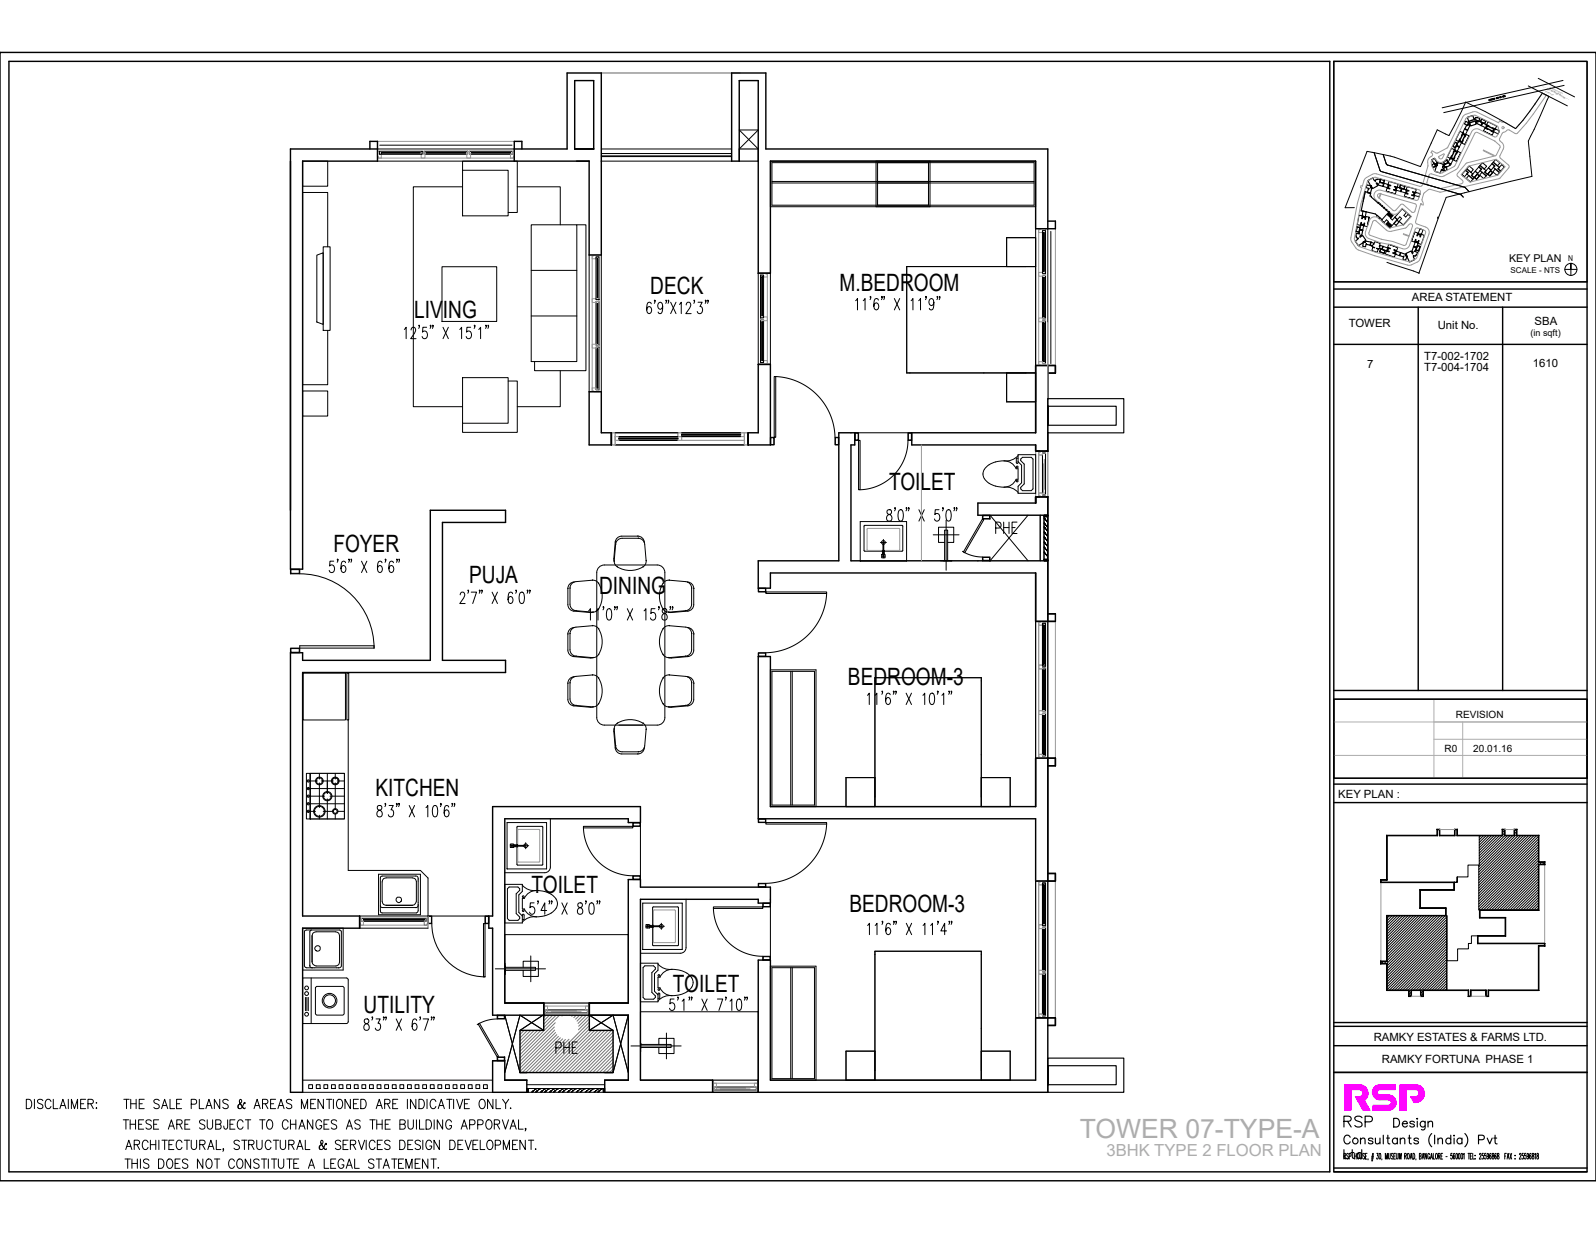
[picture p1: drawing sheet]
<svg xmlns="http://www.w3.org/2000/svg" width="279mm" height="216mm" viewBox="0 0 279 216" stroke-linecap="round" stroke-linejoin="round" font-family="sans-serif">
<defs><g id="words">
<text font-size="4.6" fill="#adadad" x="189" y="199.3">TOWER 07-TYPE-A</text>
<g font-size="4.2">
<text x="113.8" y="51.6">DECK</text>
<text x="147" y="50.9">M.BEDROOM</text>
<text x="72.5" y="55.6">LIVING</text>
<text x="155.6" y="85.8">TOILET</text>
<text x="58.4" y="96.7">FOYER</text>
<text x="82.1" y="102">PUJA</text>
<text x="104.9" y="104">DINING</text>
<text x="148.4" y="120">BEDROOM-3</text>
<text x="65.7" y="139.5">KITCHEN</text>
<text x="93" y="156.4">TOILET</text>
<text x="148.7" y="159.6">BEDROOM-3</text>
<text x="117.8" y="173.6">TOILET</text>
<text x="63.7" y="177.4">UTILITY</text>
</g>
<text font-size="2.9" fill="#adadad" x="193.7" y="202.5">3BHK TYPE 2 FLOOR PLAN</text>
<g font-size="2">
<text x="247.2" y="52.7">AREA STATEMENT</text>
<text x="236.1" y="57.3">TOWER</text>
<text x="251.7" y="57.6">Unit No.</text>
<text x="268.7" y="56.9">SBA</text>
<text x="239.3" y="64.5">7</text>
<text x="249.3" y="63">T7-002-1702</text>
<text x="249.3" y="65">T7-004-1704</text>
<text x="268.4" y="64.3">1610</text>
<text x="234.3" y="139.7">KEY PLAN :</text>
<text x="240.5" y="182.3">RAMKY ESTATES &amp; FARMS LTD.</text>
<text x="241.9" y="186.2">RAMKY FORTUNA PHASE 1</text>
</g>
<text font-size="1.9" x="264.2" y="45.9">KEY PLAN</text>
<g font-size="1.8">
<text x="254.9" y="125.8">REVISION</text>
<text x="252.9" y="131.7">R0</text>
<text x="257.9" y="131.7">20.01.16</text>
</g>
<text font-size="1.6" x="267.9" y="58.9">(in sqft)</text>
<g font-size="1.4">
<text x="264.4" y="47.8">SCALE - NTS</text>
<text x="274.5" y="45.7">N</text>
</g>
<text font-size=".3" x="270" y="15.2" transform="rotate(27 270 15.2)">- - - 25.4 M W IDE ROAD - - -</text>
<g font-size=".2">
<text x="270.5" y="16.1" transform="rotate(26 270.5 16.1)">ENTRY/EXIT</text>
<text x="271.3" y="15.4" transform="rotate(26 271.3 15.4)">TO SONNENAHALLI</text>
</g>
</g></defs>
<!-- layer: FURNITURE -->
<g fill="none" stroke="#000" stroke-width=".18">
<path d="M53 28.2h4.4v4.4h-4.4zM81 29.8h8v8h-8zM81 29.8v-1.6h9.6v9h-1.6M81 32.7h-8.6v38.5h8.6M90.6 32.7h7.5v6.7M93 39.4h8v23.9h-8zM101 39.4h1.6v25.5h-9v-1.6M134.9 28.2h46.4v8h-46.4zM135.1 32h45.9M135.1 28.5h45.9v7.4h-45.9zM153.4 28.2v8M153.6 28.5v7.4"/>
<path d="M162.5 28.5v7.4M162.8 28.2v8M181 31.8h-45.9M55.5 44.7l1.1-.4v12.5l-1.1-.4zM56.6 43.2h1.2v14.7h-1.2zM57.4 43.2v-9.5h-4.4v33.7h4.4v-9.5M77.4 46.7h9.6v9.6h-9.6zM101 47.3h-8M101 55.3h-8M176.2 46.7v-5.1h5.1v28.8h-5.1v-5.1M181.3 46.7h-22.6v18.6h22.6M53 68.5h4.4v4.4h-4.4z"/>
<path d="M81 66.1h8v8h-8zM89 66.7h1.6v9h-9.6v-1.6M98.1 64.9v6.3h-7.5M178.2 79.8a2.76 2.76 0 0 1-2.4 .9M105 99.2l.8-.3h9.3a1.33 1.33 0 0 1 1.3 1.4v25.3a1.33 1.33 0 0 1-1.3 1.4h-9.3a1.33 1.33 0 0 1-1.3-1.4v-25.3v-.5zM107.5 98.3h.1M107.7 94.9h.1M107.8 95.3h.1M108 94.7l.6-.4h.3h2.8a1.14 1.14 0 0 1 1.2 1l.2 2.9a1.33 1.33 0 0 1-1.1 1.4 3.8 3.8 0 0 1-4.4-.8l-.1-.6 .3-2.9zM108.1 99.3h.1M111.7 93.9h.1M111.7 94.3h.1"/>
<path d="M112.6 99.3h.1M112.8 95a1.13 1.13 0 0 0-1.1-1.1h-2.9a1.14 1.14 0 0 0-1.1 1l-.2 2.9v.5M113.1 98.2h.1M150.6 98.2h.1M151.3 92h6.7v4.5h-6.7zM154.1 95h1.1M154.4 97.1h.6v.6h-.6zM154.4 97.4h.6M154.5 96.7h.3v.4h-.3zM154.6 95.2h.1v2.3h-.1zM154.7 94.5v3.2M154.8 96.4l-.3 .1"/>
<path d="M154.9 96.5h-.1M154.9 96.4l-.1 .1M154.9 96.5h.1M158.7 91.3h-8.1v6.9M158.7 91.4v6.8h-8.1M158.7 91.3v.1M163.4 93.6h4.5M164.6 98.2h2h-2M165.1 98.2l1-.1-1 .1M165.4 98.2v-5.4h.5v5.4M165.4 95h-1.1v-2.7h2.7v2.7h-1.1M165.6 91.1v8.8"/>
<path d="M175.8 80.7a3.6 3.6 0 0 0-3.7 2 2.57 2.57 0 0 0 2.6 2.5l1.1 .1M175.8 80.7a2.31 2.31 0 0 1 2.1 1.4h.3v1.8h-.3a2.31 2.31 0 0 1-2.1 1.4M175.8 85.3a2.76 2.76 0 0 1 2.4 .9M178.2 80.2h-.3v.8l.2 .2 .1-.2v-1.4h3.1v6.8h-3.1v-1.3l.6-.6v-3l-.6-.7M179 80.1h1.5l.3 .3v5.2l-.3 .3h-1.5l-.3-.3v-.3l.6-.6v-3.4l-.6-.6v-.3zM53.1 117.9h7.4v8.2h-7.4zM60.7 117.9h.3v8.2h-.3zM99.4 103.1h.1M99.4 111h.1M99.4 119.6h.1M99.8 103h.1M99.8 110.9h.1"/>
<path d="M99.8 119.6h.1M100.2 102.1l.6-.3 2.9-.2a1.33 1.33 0 0 1 1.4 1.1 3.8 3.8 0 0 1-.8 4.4l-.6 .1-2.9-.3a1.14 1.14 0 0 1-1-1.1v-2.8v-.4zM100.2 110.1l.6-.3 2.9-.2a1.33 1.33 0 0 1 1.4 1.1 3.8 3.8 0 0 1-.8 4.3l-.6 .2-2.9-.3a1.14 1.14 0 0 1-1-1.1v-2.9v-.3zM100.2 118.7l.6-.3 2.9-.2a1.33 1.33 0 0 1 1.4 1.1 3.8 3.8 0 0 1-.8 4.4l-.6 .1-2.9-.3a1.14 1.14 0 0 1-1-1.1v-2.8v-.4zM100.5 107h.1M100.5 115h.1M100.5 101.9a1.14 1.14 0 0 0-1.1 1.2v2.8a1.14 1.14 0 0 0 1.1 1.1l2.8 .3 .5-.1M100.5 109.9a1.14 1.14 0 0 0-1.1 1.1v2.8a1.14 1.14 0 0 0 1.1 1.2l2.8 .2h.5M100.5 118.5a1.14 1.14 0 0 0-1.1 1.1v2.9a1.14 1.14 0 0 0 1.1 1.1l2.8 .2h.5M100.8 106.9h.1M100.8 114.9h.1M103.7 101.6h.1"/>
<path d="M103.7 109.6h.1M103.7 118.2h.1M103.8 107.2h.1M103.8 115.2h.1M104.8 102.1h.1M104.8 106.6h.1M104.8 110.1h.1M104.8 114.6h.1M104.8 118.7h.1M116.1 102.1h.1M116.1 106.6h.1M116.1 110.1h.1"/>
<path d="M116.1 114.6h.1M116.1 118.7h.1M116.3 101.9l.8-.3 2.9 .2a1.14 1.14 0 0 1 1.1 1.2v2.8a1.14 1.14 0 0 1-1.1 1.1l-2.9 .3a1.33 1.33 0 0 1-1.3-1.2 4.2 4.2 0 0 1 .5-4.1zM116.3 109.9l.8-.3 2.9 .2a1.14 1.14 0 0 1 1.1 1.1v2.9a1.14 1.14 0 0 1-1.1 1.1l-2.9 .3a1.33 1.33 0 0 1-1.3-1.2 4.2 4.2 0 0 1 .5-4.1zM116.3 118.5l.8-.3 2.9 .2a1.14 1.14 0 0 1 1.1 1.2v2.8a1.14 1.14 0 0 1-1.1 1.1l-2.9 .3a1.33 1.33 0 0 1-1.3-1.2 4.2 4.2 0 0 1 .5-4.1zM117 107.2h.1M117 115.2h.1M117.1 101.6h.1M117.1 109.6h.1M117.1 118.2h.1M120 106.9h.1M120 114.9h.1"/>
<path d="M120.3 118.5a1.13 1.13 0 0 1 1.1 1.1v2.9a1.14 1.14 0 0 1-1 1.1l-2.9 .2h-.5M120.4 101.9a1.14 1.14 0 0 1 1 1.1v2.9a1.14 1.14 0 0 1-1 1.1l-2.9 .3-.5-.1M120.4 101.9h-.1M120.4 107h.1M120.4 109.9h-.1M120.4 109.9a1.14 1.14 0 0 1 1 1.1v2.8a1.14 1.14 0 0 1-1 1.2l-2.9 .2h-.5M120.4 115h.1M121.1 103h.1M121.1 110.9h.1M121.1 119.6h.1M121.4 103h.1M121.4 111h.1"/>
<path d="M121.4 119.6h.1M134.9 117.3h8v23.9h-8zM135.1 117.6h7.5v23.4h-7.5zM138.4 117.6v23.4M138.7 117.5v23.5M53.6 135.4h.7v8h-.7zM53.8 139.4h.4M53.8 136.7h.4M53.8 138.1h.4M54.3 135.4h6v8h-6zM54.3 139.4h2.5M54.3 136.7h1.3"/>
<path d="M54.3 138.1h6M55.9 135.4v1M55.9 137.1v4.3M56.3 136.7h2M57.3 135.4v3.5M57.3 139.9v3.5M57.8 139.4h2.5M58.7 135.4v1M58.7 137.1v4.6M59 136.7h1.3M61 126.1v26.3h12.6l1.3 1.3v6.7M100.5 123.6h.1"/>
<path d="M100.8 123.5h.1M103.8 123.8h.1M104.8 123.2h.1M107.5 127.6h.1M107.5 127.6v.5l.2 2.9a1.14 1.14 0 0 0 1.1 1h2.9a1.15 1.15 0 0 0 1.1-1.1M107.7 131h.1M107.8 130.6h.1M107.8 126.8a3.9 3.9 0 0 1 5.2 .3l.1 .6-.2 2.9a1.14 1.14 0 0 1-1.2 1h-2.8a1.14 1.14 0 0 1-1.1-1l-.3-2.9zM108.1 126.6h.1M111.7 132h.1M111.7 131.6h.1M112.6 126.6h.1"/>
<path d="M113.1 127.7h.1M116.1 123.2h.1M117 123.8h.1M120 123.5h.1M120.4 123.6h.1M153.2 136.2h-5.1v5h28.7v-5h-5M53.8 142.1h.4M53.8 140.7h.4M54.3 142.1h.9M54.3 140.7h6M55.9 142.7v.7M56.6 142.1h1.7"/>
<path d="M58.7 142.4v1M59 142.1h1.3M66.3 153.1h7.3v7.1h-7.3zM66.6 158.6l.1 .2 .2 .1h6M67.1 153.9l.5-.2h4.6a.67 .67 0 0 1 .7 .6v3.5a.84 .84 0 0 1-.7 .7h-4.6a.67 .67 0 0 1-.7-.7v-3.4zM73.2 153.9l-.1 5.8-.2 .2-6.2-.1v-6.3l6-.1a.43 .43 0 0 1 .5 .5M73.2 158.4a.43 .43 0 0 1-.5 .5M88.8 144.1v8h6.9M88.8 144v.1M88.8 144l6.9 .1v8M89.1 155.3h1.6l.3 .3v.3l-.6 .6v3.5l.6 .6v.2l-.3 .4h-1.6l-.3-.4v-5.2zM89.3 147.8h.6v.6h-.6z"/>
<path d="M89.5 148h2.3v.2h-2.3zM89.6 147.8v.6M89.9 147.9h.4v.4h-.4zM90.5 148.3h.1M90.5 147.9l.1 .4M90.5 144.7h4.5v6.7h-4.5zM91.4 155a2.76 2.76 0 0 0 2.5 .9M92 147.6v1M92.6 148.1h-3.3M93.9 155.9a3.6 3.6 0 0 1 3.7 2 2.57 2.57 0 0 1-2.6 2.5l-1.1 .1M93.9 155.9a2.31 2.31 0 0 0-2.1 1.4h-.4v1.9h.4a2.31 2.31 0 0 0 2.1 1.3M95.7 152.1h.1"/>
<path d="M96.4 143.4v8.4a1 1 0 0 1-1 1h-7M114.3 158.8h4.4v6.7h-4.4zM120.1 157.5v8.4a1 1 0 0 1-1 1h-7M153.2 141.2v-22.5h18.6v22.5M53 171.2l7.8 .1 .2 .3-.1 7.5-.3 .1h-7.6zM53 162.5h7.1v7.4h-7.1zM53.5 174.6v2.4M53.7 174.6v2.4M54 174.6v2.4M54.2 169a.43 .43 0 0 0 .6 .5M54.5 171.2v8M54.6 162.8l-.3 .1-.1 .3v5.9"/>
<path d="M54.8 163.4l.5-.2h3.4a.67 .67 0 0 1 .7 .7v4.5a.67 .67 0 0 1-.6 .7h-3.5a.84 .84 0 0 1-.7-.7v-4.5zM55.4 172.7h4.6l.2 .2v4.6l-.2 .2h-4.6l-.2-.2v-4.6zM59.2 169.5a.43 .43 0 0 0 .6-.5l-.1-6.1h-6.3l-.1 6.2 .2 .3 5.8 .1M88.4 169.4h5.3v.5h-5.3M88.4 163.7h21.6v11.9h-21.6zM88.4 170.6v-2v2M88.4 170.1v-1v1M91.4 160.4l-.6-.6v-3.1l.6-.6v-1.2h-3v6.7h3v-1.4l.2-.1 .1 .1 .1 .8h-.4M91.6 169.4v-1.1h2.6v2.7h-2.6v-1.1M92.9 167.4v4.5M93.9 160.5a2.76 2.76 0 0 0-2.5 1M95.5 169.6h-8.8"/>
<path d="M112.1 177.2h20.6v11.9h-20.6zM112.9 169.1h1.5l.3 .3v.3l-.6 .6v3.5l.6 .6v.3l-.3 .3h-1.5l-.3-.3v-5.3zM113.1 161.9h.6v.6h-.6zM113.1 162.2h3.2M113.3 162.1h2.2v.2h-2.2zM113.4 161.9v.6M113.7 162h.3v.4h-.3zM114.2 162h.1M114.2 162.4h.1M114.3 162.4h.1M114.3 162h.1M114.3 162v.4"/>
<path d="M115.2 168.8a2.76 2.76 0 0 0 2.4 .9M115.2 174.2l-.6-.6v-3.1l.6-.6v-1.2h-3.1v6.7h3.1v-1.4l.1-.1 .2 .1v.8h-.3M115.8 161.7v1M117.6 169.7a2.31 2.31 0 0 0-2.1 1.4h-.3v1.9h.3a2.31 2.31 0 0 0 2.2 1.3M117.6 169.7a3.6 3.6 0 0 1 3.7 2 2.57 2.57 0 0 1-2.5 2.5l-1.1 .1M117.7 174.3a2.76 2.76 0 0 0-2.5 1M119.4 166.2v.1M119.4 166.2v-8l-6.9-.1v8.1l6.9 .1M134.9 169.2h8v19.9h-8zM135.1 169.4h7.5v19.5h-7.5zM138.4 169.4v19.5M138.7 169.4v19.5"/>
<path d="M112.1 182.9h5.4v.5h-5.4M112.1 184.1v-1.9v1.9M112.1 183.6l.1-.9-.1 .9M115.3 182.9v-1.1h2.7v2.7h-2.7v-1.1M116.7 180.9v4.5M119.2 183.1h-8.7M153.2 189.1v-22.5h18.6v22.5M153.2 184.1h-5.1v5h28.7v-5h-5"/>
<circle cx="154.7" cy="95" r=".33"/>
<circle cx="178.1" cy="81.8" r=".15"/>
<circle cx="178.1" cy="84.2" r=".15"/>
<circle cx="54" cy="136.7" r=".2"/>
<circle cx="54" cy="138.1" r=".2"/>
<circle cx="54" cy="139.4" r=".2"/>
<circle cx="55.9" cy="136.7" r=".54"/>
<circle cx="55.9" cy="136.7" r=".67"/>
<circle cx="57.3" cy="139.4" r=".81"/>
<circle cx="57.3" cy="139.4" r=".67"/>
<circle cx="58.7" cy="136.7" r=".54"/>
<circle cx="58.7" cy="136.7" r=".67"/>
<circle cx="54" cy="142.1" r=".2"/>
<circle cx="54" cy="140.7" r=".2"/>
<circle cx="55.9" cy="142.1" r="1.01"/>
<circle cx="55.9" cy="142.1" r=".87"/>
<circle cx="58.7" cy="142.1" r=".47"/>
<circle cx="58.7" cy="142.1" r=".34"/>
<circle cx="69.8" cy="157.6" r=".47"/>
<circle cx="91.6" cy="157" r=".15"/>
<circle cx="91.6" cy="159.5" r=".15"/>
<circle cx="92" cy="148.1" r=".33"/>
<circle cx="53.7" cy="173" r=".33"/>
<circle cx="53.7" cy="174" r=".33"/>
<circle cx="53.7" cy="177.6" r=".33"/>
<circle cx="55.6" cy="166.1" r=".47"/>
<circle cx="57.7" cy="175.2" r="1.28"/>
<circle cx="57.7" cy="175.2" r="1.03"/>
<circle cx="115.3" cy="170.8" r=".15"/>
<circle cx="115.3" cy="173.3" r=".15"/>
<circle cx="115.8" cy="162.2" r=".33"/>
</g>
<!-- layer: A-walls -->
<g fill="none" stroke="#000" stroke-width=".25">
<path d="M100.6 14.1h3.3v12h-3.3zM64.8 26.1v-1.3h1.3v3.4h-13.1v71.5h-2.2v-73.6h15.3M91.4 26.1v-1.3h-1.4v3.4h13.1v16.4h2.2v-31.8h-6v13.3h-9.3M183.4 38.7h1.4v1.3h-3.5v-11.8h-46.4v19.6h-2.2v-33.7h-3.3v14.1h-1.3v-15.4h6v13.3h49.3v13.9M103.1 68.6h2.2v7.2h1.7v2.1h-3.9zM132.7 63.8h2.2v14.1h-3.9v-2.1h1.7zM183.4 64v5.8M183.4 71.1v3.3M183.4 65.3h1.4v-1.3h-3.5v11.8h-21.7v2.1h21.7v1.1h2.1v-3.2M171.2 88.1h10.1v-1.1h2.1v3.2h-12.2zM173.3 98.2h.1M183.4 107.5h1.4v1.3h-3.5v-8.5h-46.4v2.7h-2.2v-4.8h14.1v-22.4h2.8v2.1h-.6v20.3h34.4v10.6"/>
<path d="M183.4 132.8v21.5M183.4 134.1h1.4v-1.3h-3.5v8.4h-46.4v-26.2h-2.2v28.4h48.6v10.9h3.5v-1.4h-1.4M86.2 141.2h25.9v2.8h-2.1v-.6h-21.6v32.2h6.8v2.2h-9v-15.3h-.6v-2.1h.6zM63 160.4h-10v-42.6h35.5v-2.2h-11v-24.1h11v-2.1h-13.2v26.2h-22.3v-1.3h-2.2v77h2.2v-28.8h10v-2.1M183.4 178.2v13.1h-77.5v-2.2h4.1v-11.3h-6.8v-2.2h6.8v-21.6h2.1v1.3h22.8v2.8h-2.2v-.6h-20.6v31.6h12.7v2.2M183.4 179.6h1.4v-1.4h-3.5v10.9h-46.4v-21h-2.2v23.2M86.2 185.7h2.2v3.4h3.8v2.2h-6z"/>
</g>
<!-- layer: WIN-FR -->
<g fill="none" stroke="#989898" stroke-width=".18">
<path d="M66.1 26.5h.3v.5h.3v.7h-.5v-.3h-.1zM66.1 26.1v2.1M73.9 26.5h.3v.5h.2v.7h-.7v-.7h.2zM81.9 26.5h.3v.5h.2v.7h-.7v-.7h.2zM89.7 26.5h.3v.9h-.1v.3h-.5v-.7h.3zM89.9 27.7h-23.7M90 26.1v2.1M103.1 44.6h2.2M103.7 44.8h.2v-.2h1v.4h-.6v.3h-.6zM103.7 52.3h.6v.2h.6v.3h-.6v.2h-.6zM103.7 44.8v23.6M133.1 47.8h1v.2h.2v.5h-.6v-.3h-.6z"/>
<path d="M133.1 55.7h.6v-.2h.6v.7h-.6v-.2h-.6zM134.3 48v15.8M181.3 40h2.1M181.8 40.2h.3v-.2h.9v.4h-.5v.3h-.7zM181.8 55.7h.7v.1h.5v.4h-.5v.1h-.7zM181.8 47.7h.7v.2h.5v.3h-.5v.2h-.7zM181.8 40.2v23.6M103.1 68.6h2.2M103.7 60.3h.6v.1h.6v.4h-.6v.1h-.6zM103.7 67.9h.6v.4h.6v.3h-1v-.2h-.2zM107 75.8h.7v2.1h-.7M107.7 76.4h.1"/>
<path d="M107.7 76.4h.7v.7h-.7zM118.7 76.4h.6v.7h-.6zM118.7 75.8h.6v.6h-.6zM129.6 75.8h.7v.6h-.7zM131 75.8h-.7v2.1h.7M133.1 63.5h.6v-.4h.6v.5h-.2v.2h-1zM181.3 79v8M181.3 64h2.1M181.8 63.3h.7v.4h.5v.3h-.9v-.2h-.3zM181.8 79.2h.3v-.2h.9v.3h-.5v.4h-.7zM181.8 79.2v7.6M183.4 79v8"/>
<path d="M181.8 86.3h.7v.4h.5v.3h-.9v-.2h-.3zM181.3 108.8h2.1M181.8 109h.3v-.2h.9v.3h-.5v.4h-.7zM181.8 116.5h.7v.1h.5v.4h-.5v.1h-.7zM181.8 109v23.6M181.3 132.8h2.1M181.8 124.4h.7v.2h.5v.3h-.5v.2h-.7zM181.8 132.1h.7v.3h.5v.4h-.9v-.2h-.3zM181.3 154.3h2.1M181.8 154.4h.3v-.1h.9v.3h-.5v.3h-.7zM181.8 154.4v23.7M63 160.8h.3v.5h.3v.7h-.5v-.3h-.1z"/>
<path d="M63 160.4v2.1M63.1 162h11.7M74.9 160.4v2.1M95.2 177.8h8M95.2 175.6h8M95.3 176.2h.6v.6h-.4v.6h-.3v-1h.1zM95.3 176.2h7.7M102.5 176.2h.5v.2h.2v1h-.4v-.6h-.3zM181.3 178.2h2.1M181.8 169.9h.7v.2h.5v.3h-.5v.2h-.7zM181.8 161.9h.7v.2h.5v.3h-.5v.2h-.7zM181.8 177.6h.7v.3h.5v.3h-.9v-.1h-.3z"/>
<path d="M124.8 191.3h7.9M124.8 189.1h7.9M124.9 189.7h.5v.6h-.3v.6h-.3v-1h.1zM124.9 189.7h7.7M132.1 189.7h.5v.2h.1v1h-.3v-.6h-.3z"/>
</g>
<!-- layer: UPVC -->
<g fill="none" stroke="#000" stroke-width=".18">
<path d="M66.7 26.7h6.9v.1h-6.9zM66.7 26.8h6.9M74.6 26.7h7v.1h-7zM74.6 26.8h7M82.5 26.7h6.9v.1h-6.9zM82.5 26.8h6.9M104.5 53.1h.2v7h-.2zM104.5 45.3h.2v6.8h-.2zM104.6 45.3v6.8M104.6 53.1v7M182.7 56.5h.1v6.8h-.1zM182.7 48.5h.1v7h-.1z"/>
<path d="M182.7 40.7h.1v6.8h-.1zM182.8 40.7v6.8M182.8 48.5v7M182.8 56.5v6.8M104.5 61.1h.2v6.8h-.2zM104.6 61.1v6.8M182.7 117.3h.1v7h-.1zM182.7 109.5h.1v6.8h-.1zM182.8 109.5v6.8M182.8 117.3v7M182.7 125.3h.1v6.8h-.1zM182.8 125.3v6.8"/>
<path d="M182.7 154.9h.1v6.9h-.1zM182.8 154.9v6.9M63.6 161h10.7v.1h-10.7zM182.7 170.7h.1v6.9h-.1zM182.7 162.8h.1v6.9h-.1zM182.8 162.8v6.9M182.8 170.7v6.9"/>
</g>
<!-- layer: A-WINDOW -->
<g fill="none" stroke="#000" stroke-width=".18">
<path d="M66.4 26.5h7.5v.5h-7.5zM74.2 26.5h7.7v.5h-7.7zM82.2 26.5h7.5v.5h-7.5zM104.3 52.8h.6v7.6h-.6zM104.3 45h.6v7.5h-.6zM133.1 56h.6v7.5h-.6zM133.1 48.2h.6v7.5h-.6zM133.3 56.3h.2v6.9h-.2zM133.3 48.5h.2v6.8h-.2zM133.4 48.5v6.8M133.4 56.3v6.9M182.5 48.2h.5v7.6h-.5z"/>
<path d="M182.5 56.2h.5v7.5h-.5zM182.5 40.4h.5v7.5h-.5zM104.3 60.8h.6v7.5h-.6zM108.4 76.7h10.3v.1h-10.3zM108.4 77.1h10.3M108.4 76.4h10.3M108.4 76.8h10.3M119.3 76h10.3v.2h-10.3zM119.3 76.4h10.3M119.3 75.8h10.3M119.3 76.1h10.3M182.5 117h.5v7.6h-.5z"/>
<path d="M182.5 109.1h.5v7.5h-.5zM182.5 124.9h.5v7.5h-.5zM182.5 154.6h.5v7.5h-.5zM63.3 160.8h11.3v.5h-11.3zM182.5 162.4h.5v7.7h-.5zM182.5 170.4h.5v7.5h-.5z"/>
</g>
<!-- layer: A-ELEV -->
<g fill="none" stroke="#000" stroke-width=".18">
<path d="M90 26.1h-23.9M90 28.2h-23.9M105.3 26.1h22.8M105.3 28.2h22.8M103.1 44.6v24M105.3 44.6v24M132.7 47.8v16M134.9 47.8v16M181.3 40v24M183.4 40v24M107.7 77.9h22.6M107.7 75.8h11"/>
<path d="M182.8 97.9h.6v.3h-.6zM182.8 90.2h.6v.3h-.6zM182.8 90.5v7.4M182.8 98h.6v.2h-.6zM182.8 98l.6 .2M182.8 90.2l.6 .3M183.4 98l-.6 .2M183.4 90.2l-.6 .3M183.4 90.2v8M181.3 108.8v24M183.4 108.8v24M181.3 154.3v23.9"/>
<path d="M183.4 154.3v23.9M63 160.4h11.9M63 162.5h11.9M92.2 190.6h.3v.7h-.3zM92.3 190.6h.2v.6h-.2zM92.3 190.6l.2 .7h13.4M92.5 190.6l-.2 .6M92.5 190.6h13.4M105.6 190.6h.3v.7h-.3zM105.6 190.6h.2v.6h-.2zM105.6 190.6l.2 .6M105.8 190.6l-.2 .6"/>
</g>
<!-- layer: A-ELE -->
<path d="M66.1 24.8h23.9M184.8 40v24M119.3 77.1h11M184.8 108.8v24M184.8 154.3v23.9" fill="none" stroke="#989898" stroke-width=".18"/>
<!-- layer: GL-LOUVER -->
<g fill="none" stroke="#000" stroke-width=".18">
<path d="M182.8 91.6l.6 .7zM182.8 92.2l.6 .7zM182.8 95v-.1l.6 .7v.2M182.8 94.1v-.1l.6 .7v.2M182.8 95.9v-.1l.6 .7v.2M182.8 96.8v-.1l.6 .6v.2M182.9 92.4l.1 .1M182.9 93.3l.1 .1M182.9 96.9h.1M183 95.1v.1M183 93.3v.1M183 96h.1"/>
<path d="M183 94.2h.1M183 91.8h.1M183 90.9h.1M183 95.1h.1M183 92.4v.1M183 93.3h.1M183 96.9h.1M183 93.4h.1M183.3 95.4l.1 .1M183.3 92.8h.1M183.3 93.7h.1M183.3 96.3l.1 .1z"/>
<path d="M183.3 97.2l.1 .1M183.3 95.5h.1M183.3 94.6h.1M183.3 91.3h.1M183.3 96.3h.1M183.3 97.2h.1M183.3 92.1h.1M183.3 91.2h.1M183.4 93.7h.1M183.4 94.6h-.1M183.4 96.4h.1M183.4 92.1v.1"/>
<path d="M183.4 91.4l-.6-.7 .6 .7v.2M183.4 93.8l-.6-.7 .6 .7v.2M183.4 95.8h.1M183.4 94.9h.1M183.4 93.1h.1M183.4 94h.1M183.4 96.7h.1M183.4 97.5h.1M183.4 92.4h.1M183.4 91.6h.1M183.4 92.2v.2M183.4 92.9v.2"/>
<path d="M93.1 191.2h.1M93.3 191h.1M93.3 191v.1M93.4 191h-.1M93.7 190.7h-.1M93.7 190.7h.1M93.8 191.2h.1M93.8 190.7h.2h-.2l-.6 .5zM94 191h.1M94 191v.1M94.3 190.7h.1M94.4 190.7h-.1"/>
<path d="M94.4 190.7h.2h-.2l-.5 .5h-.1M94.6 191.2h.2M94.6 191.2h.1M94.9 191h-.1M94.9 191h.1M95.2 190.7h.1M95.3 190.7h-.1M95.3 191.2h.1M95.3 190.7h.2h-.2l-.5 .5zM95.5 191h.1M95.6 191h-.1M95.6 191h.1"/>
<path d="M95.9 190.7h.1M96 190.7h-.1M96 190.7h.2h-.2l-.6 .5h-.1M96.2 191.2h.1M96.4 191h.1M96.5 191l-.1 .1M96.8 190.7h.1M96.9 191.2h.1M96.9 190.7h.2h-.2l-.6 .5zM97.1 191h.1M97.1 191v.1M97.2 191h-.1"/>
<path d="M97.5 190.7h-.1M97.5 190.7h.1M97.6 190.7h.2h-.2l-.6 .5h-.1M97.8 191.2h.1M98 191h.1M98 191v.1M98.3 190.7h.1M98.4 190.7h-.1M98.4 190.7h.1M98.4 191.2h.1M98.5 190.7h.1h-.2l-.5 .5h-.1M98.7 191h-.1"/>
<path d="M98.7 191h.1M98.7 191v.1M99 190.7h.1M99.1 190.7h-.1M99.1 190.7h.2h-.2l-.5 .5h-.2M99.3 191.2h.2M99.3 191.2h.1M99.5 191h.1M99.6 191h.1M99.9 190.7h.1M100 190.7h-.1M100 191.2h.1"/>
<path d="M100 190.7h.2h-.2l-.5 .5M100.2 191h.1M100.3 191h-.1M100.6 190.7h.1M100.7 190.7h.2h-.2l-.6 .5h-.1M100.9 191.2h.1M101.1 191h.1M101.2 191l-.1 .1M101.5 190.7h-.1M101.5 190.7h.1M101.6 191.2h.1M101.6 190.7h.2h-.2l-.6 .5h-.1"/>
<path d="M101.8 191h.1M101.8 191v.1M102.2 190.7h-.1M102.3 190.7h.1h-.2l-.5 .5h-.1M102.4 191.2h.1M102.7 191h.1M103 190.7h.1M103.1 190.7h-.1M103.1 191.2h.1M103.1 190.7h.2h-.2l-.5 .5h-.2M103.3 191h.1M103.4 191h.1"/>
<path d="M103.7 190.7h.1M103.8 190.7h-.1M103.8 190.7h.2h-.2l-.5 .5h-.2M104 191.2h.1M104.2 191h.1M104.3 191h-.1M104.3 191l-.1 .1M104.6 190.7h.1M104.6 191.2h.1M104.7 190.7h.2h-.2l-.6 .5h-.1M104.8 191h.1M104.9 191h.1"/>
<path d="M104.9 191l-.1 .1M105.2 190.7h.1M105.3 190.7h-.1M105.3 190.7h.2h-.2l-.5 .5h-.2"/>
</g>
<!-- layer: BEAM -->
<path d="M182.1 90.2v8M92.2 189.9h13.7" fill="none" stroke="#000" stroke-width=".18"/>
<!-- layer: WALL -->
<path d="M245.4 33l-.2 .5M255 25.5l.5 .2M259.5 21.5l-.2 .5M238 40.2l.6 .2M242.1 43.1l-.2 .6M247.5 43.2l.5 .2M181.3 79h2.1M181.3 87h2.1M95.2 175.6v2.2M103.2 175.6v2.2M124.8 189.1v2.2M132.7 189.1v2.2" fill="none" stroke="#000" stroke-width=".25"/>
<!-- layer: GLS -->
<path d="M182.8 86.3h-.1v-6.6h.1v6.6M95.8 177.2v-.2h6.7v.2h-6.7M125.4 190.7v-.2h6.7v.2h-6.7" fill="none" stroke="#989898" stroke-width=".18" stroke-dasharray="5.2 2.5"/>
<!-- layer: WINDOW -->
<path d="M182.5 79.3h.5v7.4h-.5zM95.5 176.8h7.3v.6h-7.3zM125.1 190.3h7.3v.6h-7.3z" fill="none" stroke="#000" stroke-width=".18"/>
<!-- layer: PHE HATCH -->
<g fill="none" stroke="#767676" stroke-width=".18">
<path d="M95.6 177.8l-.4 .4M96.2 177.8l-1 1M96.8 177.8l-1.6 1.5M97.1 179.8l-6.1 6M97.2 179.1l-6.2 6.2M97.4 177.8l-2.2 2.1M97.9 177.8l-6.9 6.9M98.5 177.8l-.1 .1M99.1 177.8h.1M99.7 177.8h.1M100.3 177.8l-.2 .2M100.9 177.8l-.4 .4"/>
<path d="M101.5 177.8l-.7 .7M102.1 177.8l-1.1 1M102.6 177.8l-1.4 1.4M103.2 177.8l-1.9 1.9M103.2 178.4l-1.9 1.9M103.2 179l-8.8 8.8M103.2 179.6l-8.2 8.2M91.2 180.4l-.2 .2M91.8 180.4l-.8 .7M92.3 180.4l-1.3 1.3M92.9 180.4l-1.9 1.9M93.5 180.4l-2.5 2.5"/>
<path d="M94.1 180.4l-3.1 3.1M94.7 180.4l-3.7 3.7M97.1 180.4l-6.1 6M97.3 180.8l-6.3 6.2M97.5 181.2l-6.5 6.4M97.8 181.5l-6.4 6.3M98.1 181.7l-6.1 6.1M98.5 181.9l-5.9 5.9M99 182l-5.8 5.8M99.6 182l-5.8 5.8M103.2 180.2l-7.7 7.6M103.5 180.4l-7.4 7.4"/>
<path d="M104.1 180.4l-7.4 7.4M104.7 180.4l-7.4 7.4M105.3 180.4l-7.4 7.4M105.9 180.4l-7.4 7.4M106.5 180.4l-7.4 7.4M107 180.4l-7.3 7.4M107.3 180.7l-7.1 7.1M107.3 181.3l-6.5 6.5M107.3 181.9l-5.9 5.9M107.3 182.5l-5.3 5.3M107.3 183.1l-4.7 4.7M107.3 183.7l-4.1 4.1"/>
<path d="M107.3 184.3l-3.5 3.5M107.3 184.8l-2.9 3M107.3 185.4l-2.4 2.4M107.3 186l-1.8 1.8M107.3 186.6l-1.2 1.2M107.3 187.2l-.6 .6M107.3 187.8h.1"/>
</g>
<!-- layer: DOOR -->
<g fill="none" stroke="#000" stroke-width=".18">
<path d="M134.9 76.6h.6v1.3h-.6zM134.9 76.6h.6v1.2h-.6zM135.5 65.9h.3v10.7h-.3zM135.8 65.9l2 .3 2 .7 1.8 1 1.5 1.3 1.3 1.6 .9 1.8 .6 1.9 .3 2.1M146.2 76.6h.6v1.3h-.6zM146.2 76.6h.6v1.2h-.6zM149.6 75.8h.7v1.3h-.7zM149.6 75.8h10M149.7 75.8h.5v1.2h-.5zM150.3 77.1h.3v8.7h-.3zM159 77.1l-.2 1.7-.5 1.6-.8 1.5-1 1.3-1.3 1-1.4 .8-1.6 .5-1.6 .3M159 75.8h.6v1.3h-.6z"/>
<path d="M159 75.8h.5v1.2h-.5zM50.8 99.7h1.7v.8h-1.7zM50.9 99.7h1.5v.7h-1.5zM50.8 113.5h1.7v.8h-1.7zM50.9 113.6h1.5v.6h-1.5zM52.5 100.5a13 13 0 0 1 13 13M52.5 113.1h13v.4h-13zM132.7 114.3h1.4v.7h-1.4zM132.7 103h1.4v.7h-1.4zM132.8 114.4h1.2v.5h-1.2zM132.8 103.1h1.2v.5h-1.2zM134.1 103.7h10.6v.2h-10.6z"/>
<path d="M144.7 103.9l-.3 2.1-.6 1.9-1.1 1.8-1.3 1.5-1.6 1.3-1.7 .9-2 .7-2 .2M102.1 144.7h8.7v.3h-8.7zM102.1 145l.2 1.6 .6 1.6 .8 1.5 1.1 1.2 1.3 1.1 1.5 .7 1.5 .5 1.7 .1M110.8 144h1.3v.7h-1.3zM110.8 153.3h1.3v.7h-1.3zM110.9 153.4h1.2v.5h-1.2zM110.9 144.1h1.2v.5h-1.2zM112.1 144v10M124.9 158.8h8.6v.3h-8.6zM124.9 159.1l.2 1.6 .5 1.6 .8 1.4 1.1 1.3 1.3 1 1.4 .8 1.6 .5 1.7 .1M132.7 154.7h1.4v.6h-1.4zM132.7 143.4h1.4v.6h-1.4z"/>
<path d="M132.8 154.7h1.2v.6h-1.2zM132.8 143.4h1.2v.6h-1.2zM133.5 158.1h1.4v.7h-1.4zM133.6 158.2h1.2v.5h-1.2zM134.1 144h10.6v.3h-10.6zM134.9 158.1v10M144.7 144.3l-.3 2-.6 2-1.1 1.8-1.3 1.5-1.6 1.3-1.7 .9-2 .6-2 .3M74.9 160.4h.7v1.3h-.7zM74.9 160.4h10.7M75 160.5h.5v1.2h-.5zM75.6 161.7a9.3 9.3 0 0 0 9.3 9.3M84.9 160.4h.7v1.3h-.7z"/>
<path d="M84.9 161.7h-.3v9.3h.3M84.9 161.7v9.3M85 160.5h.5v1.2h-.5zM133.5 167.4h1.4v.7h-1.4zM133.6 167.5h1.2v.5h-1.2z"/>
</g>
<!-- layer: a-wall -->
<path d="M132.7 47.8h2.2M107 75.8v2.1M131 75.8v2.1M134.9 63.8h-2.2" fill="none" stroke="#000" stroke-width=".25"/>
<!-- layer: PARAPETWALL -->
<path d="M53 189.1h33.2M53 191.3h33.2" fill="none" stroke="#000" stroke-width=".18"/>
<!-- layer: UPVC -->
<path d="M74.6 160.8h.3v.9h-.1v.3h-.5v-.7h.3z" fill="none" stroke="#767676" stroke-width=".18"/>
<!-- layer: A-RAILING -->
<path d="M105.3 27.4h22.8M105.3 26.9h22.8" fill="none" stroke="#000" stroke-width=".18"/>
<!-- layer: A-HIDDEN -->
<path d="M105.3 12.8h24.2M242.1 38.9l.9 .8M245.8 36.8l.9 .8M256.1 30.9l1 .8M262.2 28.1l.9 .8M241.7 154.5v13.8M252 145.3h2.7M263.4 145.3h1.7M270.4 151.4v13.8M247.1 174.4h1.6M257.5 174.4h2.6" fill="none" stroke="#989898" stroke-width=".18"/>
<!-- layer: CUTOUT -->
<path d="M129.4 22.8l3.3 3.3M132.7 22.8l-3.3 3.3M173.3 90.2l6.7 8M180 90.2l-6.7 8M88.4 177.8l2.6 10M95.2 177.7l-4.2 2.7M103.2 177.8l4.1 2.6M110 177.8l-2.7 10M95.2 180.4l-4.2-2.6-2.6 10M103.2 180.4l4.1-2.6 2.7 10" fill="none" stroke="#000" stroke-width=".18"/>
<!-- layer: E-Louvres -->
<path d="M129.4 26.1h3.3v2.1h-3.3z" fill="none" stroke="#000" stroke-width=".2"/>
<!-- layer: PL-FIX -->
<path d="M168.5 96.5l1.7 .8 1.8 .2M172 90.2h1.3v.7h-1.3zM172 97.5h1.3v.7h-1.3zM172 90.9l.2 .1-3.3 5.8-.2-.2zM172.1 90.3h1.1v.5h-1.1zM172.1 97.6h1.1v.5h-1.1zM83.7 179.3l.2-.1 3.4 5.7-.3 .2zM87 177.8h1.4v.6h-1.4zM87 178.4l-1.8 .3-1.7 .7M87.1 177.8h1.2v.5h-1.2zM87 185.1h1.4v.6h-1.4zM87.1 185.2h1.2v.5h-1.2z" fill="none" stroke="#000" stroke-width=".18"/>
<!-- layer: PHE-Shaft -->
<path d="M105.9 187.8h1.4v-7.4h-4.1v-2.6h-8v2.6h-4.2v7.4h16.3" fill="none" stroke="#000" stroke-width=".25"/>
<!-- layer: A-TEXT S -->
<g fill="none" stroke="#000" stroke-width=".18">
<path d="M70.8 57.7l.3-.4v2M72 57.8v-.3a.43 .43 0 0 1 .7-.1 .43 .43 0 0 1 0 .7l-.8 1.2h.9M73.4 57v-.1l-.1 .1h.1l-.1 .5M74.7 57.3h-.7v.9a.44 .44 0 0 1 .4-.2 .44 .44 0 0 1 .4 .3v.2a.6 .6 0 0 1-.6 .8l-.3-.4M75.4 57v-.1l-.1 .1h.1l-.1 .5M75.8 57v-.1v.3l-.1 .3M77.6 57.3l.9 2M78.5 57.3l-.9 2M80.5 57.7l.3-.4v2M82.4 57.3h-.7v.9a.44 .44 0 0 1 .4-.2 .44 .44 0 0 1 .4 .3v.2a.6 .6 0 0 1-.6 .8l-.3-.4M83.1 57v-.1l-.1 .1h.1l-.1 .5M83.8 57.7l.3-.4v2"/>
<path d="M85.1 57v-.1l-.1 .1h.1l-.1 .5M85.5 57v-.1v.3l-.1 .3M114 53.2l-.1-.2-.3-.1a1.15 1.15 0 0 0-.4 1.4l.2-.5a.58 .58 0 0 1 .7 .4 .58 .58 0 0 1-.4 .7l-.3-.1-.2-.5M114.7 52.6l-.1-.1-.1 .1h.2l-.2 .5M116 53.6l-.2-.6a.58 .58 0 0 0-.7 .5 .58 .58 0 0 0 .4 .7l.3-.1 .2-.5a1.18 1.18 0 0 1-.4 1.3l-.3-.1-.1-.2M116.7 52.6l-.1-.1-.1 .1h.2l-.2 .5M117.1 52.6l-.1-.1 .1 .3-.2 .3M117.4 52.9l.9 2M118.3 52.9l-.9 2M118.9 53.3l.4-.4v2M120.1 53.4l.1-.3a.43 .43 0 0 1 .6-.1 .43 .43 0 0 1 .1 .7l-.8 1.2h.9M121.6 52.6l-.1-.1v.1h.1l-.1 .5"/>
<path d="M122.2 52.9h.7l-.4 .8a.63 .63 0 0 1 .5 .7 .63 .63 0 0 1-.6 .5l-.3-.4M123.6 52.6l-.1-.1v.1h.1l-.1 .5M124 52.6l-.1-.1 .1 .3-.1 .3M149.8 52.7l.3-.4v2M151.1 52.7l.3-.4v2M152.4 52v-.1l-.1 .1h.1l-.1 .5M153.8 52.6l-.1-.2-.3-.1a1.15 1.15 0 0 0-.4 1.3l.2-.5a.58 .58 0 0 1 .7 .5 .58 .58 0 0 1-.5 .7l-.4-.3v-.4M154.4 52v-.1l-.1 .1h.1l-.1 .5M154.8 52v-.1v.3l-.1 .3M156.6 52.3l.9 2M157.5 52.3l-.9 2M159.5 52.7l.3-.4v2"/>
<path d="M160.8 52.7l.3-.4v2M162.2 52l-.1-.1-.1 .1h.2l-.2 .5M163.5 52.9l-.2-.5a.58 .58 0 0 0-.7 .4 .58 .58 0 0 0 .4 .7l.3-.1 .2-.5a1.18 1.18 0 0 1-.4 1.4l-.3-.1-.1-.2M164.2 52l-.1-.1-.1 .1h.2l-.2 .5M164.5 52v-.1v.3l-.1 .3M58.4 98.3h-.6l-.1 .8a.44 .44 0 0 1 .4-.2 .44 .44 0 0 1 .4 .3l.1 .3a.6 .6 0 0 1-.6 .8l-.4-.4M59.2 98l-.1-.1-.1 .1h.2l-.2 .5M60.5 98.5l-.1-.1-.3-.1a1.15 1.15 0 0 0-.4 1.3l.2-.5a.58 .58 0 0 1 .7 .4 .58 .58 0 0 1-.4 .8l-.4-.3-.1-.4M61.2 98l-.1-.1-.1 .1h.2l-.2 .5M61.6 98l-.1-.1 .1 .3-.2 .3M63.3 98.3l.9 2M64.2 98.3l-.9 2"/>
<path d="M66.9 98.5l-.1-.1-.3-.1a1.15 1.15 0 0 0-.4 1.3l.2-.5a.58 .58 0 0 1 .7 .4 .58 .58 0 0 1-.5 .8l-.3-.3-.1-.4M67.5 98v-.1l-.1 .1h.1l-.1 .5M68.9 98.5l-.1-.1-.3-.1a1.15 1.15 0 0 0-.4 1.3l.2-.5a.58 .58 0 0 1 .7 .4 .58 .58 0 0 1-.5 .8l-.4-.3v-.4M69.5 98v-.1l-.1 .1h.1l-.1 .5M69.9 98v-.1v.3l-.1 .3M155.3 89.4a.49 .49 0 0 0 .4 .7 .55 .55 0 0 1 .5 .8 .55 .55 0 0 1-.9 .1 .81 .81 0 0 1 .7-1.1 .42 .42 0 0 0-.2-.6zM156.7 89v-.1l-.1 .1h.1l-.1 .5M157.4 89.4l.3-.1a1.25 1.25 0 0 1 .4 1.6l-.2 .2-.3 .1a1.25 1.25 0 0 1-.3-1.6zM158.7 89v-.1l-.1 .1h.1l-.1 .5M159.1 89v-.1v.3l-.1 .3M160.9 89.3l.9 1.9M161.8 89.3l-.9 1.9"/>
<path d="M164.4 89.3h-.7v.8a.44 .44 0 0 1 .4-.2 .44 .44 0 0 1 .4 .3v.3a.6 .6 0 0 1-.6 .7l-.3-.3M165.1 89v-.1l-.1 .1h.1l-.1 .5M165.8 89.4l.3-.1a1.25 1.25 0 0 1 .4 1.6l-.2 .2-.3 .1a1.25 1.25 0 0 1-.3-1.6zM167.1 89v-.1l-.1 .1h.1l-.1 .5M167.5 89l-.1-.1 .1 .3-.1 .3M174.3 92.5h.6a.56 .56 0 0 0 .4-.6 .56 .56 0 0 0-.4-.5h-.6v2M175.7 92.4h.9M175.7 91.4v2M176.6 91.4v2M177.2 92.4h.5M178 91.4h-.8v2h.8M80.6 104.2v-.3a.43 .43 0 0 1 .7-.1 .43 .43 0 0 1 0 .6l-.8 1.3h.9"/>
<path d="M82 103.4v-.1l-.1 .1h.1l-.1 .5M82.5 103.7h.9l-.6 2M84 103.4v-.1l-.1 .1h.1l-.1 .5M84.4 103.4l-.1-.1 .1 .3-.1 .3M86.2 103.7l.9 2M87.1 103.7l-.9 2M89.7 104v-.2l-.4-.1a1.15 1.15 0 0 0-.4 1.3l.2-.5a.58 .58 0 0 1 .8 .5 .58 .58 0 0 1-.5 .7l-.3-.1-.2-.6M90.4 103.4l-.1-.1v.1h.1l-.1 .5M91.1 103.8l.3-.1a1.25 1.25 0 0 1 .3 1.6l-.1 .3-.3 .1a1.25 1.25 0 0 1-.4-1.6zM92.4 103.4l-.1-.1v.1h.1l-.1 .5M92.8 103.4l-.1-.1 .1 .3-.1 .3M103 107l.4-.4v2"/>
<path d="M104.4 107l.3-.4v2M105.7 106.3l-.1-.1v.1h.1l-.1 .5M106.4 106.7l.3-.1a1.25 1.25 0 0 1 .3 1.6l-.1 .3-.3 .1a1.25 1.25 0 0 1-.4-1.6zM107.7 106.3l-.1-.1v.1h.1l-.1 .5M108.1 106.3l-.1-.1 .1 .3-.1 .3M109.8 106.6l1 2M110.8 106.6l-1 2M112.8 107l.3-.4v2M114.7 106.6h-.7l-.1 .8a.44 .44 0 0 1 .5-.2 .44 .44 0 0 1 .3 .3l.1 .3a.6 .6 0 0 1-.6 .8l-.3-.4M115.4 106.3l-.1-.1v.1h.1l-.1 .5M116 106.7a.49 .49 0 0 0 .4 .7 .55 .55 0 0 1 .4 .8 .55 .55 0 0 1-.9 .2 .81 .81 0 0 1 .8-1.2 .42 .42 0 0 0-.2-.6zM117.4 106.3l-.1-.1v.1h.1l-.1 .5"/>
<path d="M117.8 106.3l-.1-.1 .1 .3-.1 .3M151.9 121.8l.3-.4v2M153.2 121.8l.3-.4v2M154.5 121.1l-.1-.1v.1h.1l-.1 .5M155.8 121.7v-.2l-.4-.1a1.15 1.15 0 0 0-.4 1.3l.2-.5a.58 .58 0 0 1 .8 .5 .58 .58 0 0 1-.5 .7l-.4-.3-.1-.4M156.5 121.1l-.1-.1v.1h.1l-.1 .5M156.9 121.1l-.1-.1 .1 .3-.1 .3M158.6 121.4l1 2M159.6 121.4l-1 2M161.6 121.8l.3-.4v2M162.9 121.5l.3-.1a1.25 1.25 0 0 1 .3 1.6l-.1 .3-.3 .1a1.25 1.25 0 0 1-.3-1.6zM164.2 121.1l-.1-.1v.1h.1l-.1 .5"/>
<path d="M164.9 121.8l.3-.4v2M166.2 121.1l-.1-.1v.1h.1l-.1 .5M166.6 121.1l-.1-.1 .1 .3-.1 .3M66.1 141.1a.49 .49 0 0 0 .4 .8 .55 .55 0 0 1 .4 .8 .55 .55 0 0 1-.9 .1 .81 .81 0 0 1 .8-1.1 .42 .42 0 0 0-.2-.7zM67.5 140.8l-.1-.1v.1h.1l-.1 .4M68.1 141h.7l-.3 .8a.63 .63 0 0 1 .4 .7 .63 .63 0 0 1-.6 .5l-.3-.3M69.5 140.8l-.1-.1v.1h.1l-.1 .4M69.9 140.8l-.1-.1 .1 .2-.1 .3M71.6 141l1 2M72.6 141l-1 2M74.6 141.4l.3-.4v2M75.9 141.1l.3-.1a1.25 1.25 0 0 1 .4 1.7l-.2 .2-.3 .1a1.25 1.25 0 0 1-.3-1.6z"/>
<path d="M77.2 140.8v-.1l-.1 .1h.1l-.1 .4M78.6 141.3l-.1-.2-.3-.1a1.15 1.15 0 0 0-.4 1.4l.2-.5a.58 .58 0 0 1 .7 .4 .58 .58 0 0 1-.5 .7l-.4-.2v-.4M79.2 140.8v-.1l-.1 .1h.1l-.1 .4M79.6 140.8l-.1-.1 .1 .2-.1 .3M93.5 158.1h-.7v.9a.44 .44 0 0 1 .4-.3 .44 .44 0 0 1 .4 .4v.2a.6 .6 0 0 1-.6 .8l-.3-.4M94.2 157.8v-.1l-.1 .1h.1l-.1 .5M95.7 159.4h-1l.7-1.3v2M96.2 157.8v-.1l-.1 .1h.1l-.1 .5M96.6 157.8v-.1v.3l-.1 .3M98.4 158.1l.9 2M99.3 158.1l-.9 2M101.2 158.2a.49 .49 0 0 0 .4 .8 .55 .55 0 0 1 .5 .7 .55 .55 0 0 1-.9 .2 .81 .81 0 0 1 .7-1.1 .42 .42 0 0 0-.2-.7z"/>
<path d="M102.6 157.8v-.1l-.1 .1h.1l-.1 .5M103.3 158.2l.3-.1a1.25 1.25 0 0 1 .3 1.6l-.1 .3-.3 .1a1.25 1.25 0 0 1-.3-1.6zM104.6 157.8v-.1l-.1 .1h.1l-.1 .5M105 157.8l-.1-.1 .1 .3-.1 .3M63.8 178.5a.49 .49 0 0 0 .4 .8 .55 .55 0 0 1 .5 .8 .55 .55 0 0 1-.9 .1 .81 .81 0 0 1 .7-1.1 .42 .42 0 0 0-.2-.7zM65.2 178.1v-.1l-.1 .1h.1l-.1 .5M65.8 178.4h.8l-.4 .8a.63 .63 0 0 1 .4 .7 .63 .63 0 0 1-.6 .5l-.3-.4M67.2 178.1v-.1l-.1 .1h.1l-.1 .5M67.6 178.1v-.1v.3l-.1 .3M69.4 178.4l.9 2M70.3 178.4l-.9 2M72.9 178.7v-.2l-.3-.1a1.15 1.15 0 0 0-.4 1.4l.1-.5a.58 .58 0 0 1 .8 .4 .58 .58 0 0 1-.5 .7l-.3-.1-.1-.5"/>
<path d="M73.6 178.1l-.1-.1v.1h.1l-.1 .5M74.1 178.4h.9l-.7 2M75.6 178.1l-.1-.1v.1h.1l-.1 .5M76 178.1l-.1-.1 .1 .3-.1 .3M118 174.9h-.7v.9a.44 .44 0 0 1 .4-.2 .44 .44 0 0 1 .4 .3v.3a.6 .6 0 0 1-.6 .7l-.3-.4M118.7 174.7v-.1l-.1 .1h.1l-.1 .4M119.4 175.3l.3-.4v2M120.7 174.7v-.1l-.1 .1h.1l-.1 .4M121.1 174.7v-.1v.2l-.1 .3M122.9 174.9l.9 2M123.8 174.9l-.9 2M125.6 174.9h.9l-.6 2"/>
<path d="M127.1 174.7v-.1l-.1 .1h.1l-.1 .4M127.8 175.3l.3-.4v2M129.1 175l.3-.1a1.25 1.25 0 0 1 .4 1.6l-.1 .3-.4 .1a1.25 1.25 0 0 1-.3-1.6zM130.5 174.7l-.1-.1-.1 .1h.2l-.2 .4M130.8 174.7v-.1v.2l-.1 .3M151.9 162l.3-.3v2M153.2 162l.3-.3v2M154.5 161.4v-.1l-.1 .1h.1l-.1 .5M155.9 161.9l-.1-.1-.3-.1a1.15 1.15 0 0 0-.4 1.3l.2-.5a.58 .58 0 0 1 .7 .5 .58 .58 0 0 1-.5 .7l-.4-.3v-.4M156.5 161.4v-.1l-.1 .1h.1l-.1 .5M156.9 161.4v-.1v.3l-.1 .3M158.7 161.7l.9 2"/>
<path d="M159.6 161.7l-.9 2M161.6 162l.3-.3v2M162.9 162l.3-.3v2M164.2 161.4v-.1l-.1 .1h.1l-.1 .5M165.7 163h-1l.7-1.3v2M166.2 161.4v-.1l-.1 .1h.1l-.1 .5M166.6 161.4v-.1v.3l-.1 .3M97.3 183.5h.6a.56 .56 0 0 0 .4-.5 .56 .56 0 0 0-.4-.5h-.6v1.9M98.7 183.4h.9M98.7 182.5v1.9M99.6 182.5v1.9M100.2 183.4h.5"/>
<path d="M101 182.5h-.8v1.9h.8"/>
</g>
<!-- layer: ECS-PHE-BRWP -->
<path d="M86.2 185.7h2.2" fill="none" stroke="#000" stroke-width=".18"/>
<!-- layer: Drip Mould -->
<path d="M66.5 25.4h23.1M105.3 27.3h22.8M129.4 22.8h3.3M184 40.5v23.2" fill="none" stroke="#000" stroke-width=".18"/>
<!-- layer: A-GRILL -->
<g fill="none" stroke="#000" stroke-width=".18">
<path d="M54 189.9h.7v.7h-.7zM55.4 189.9h.6v.7h-.6zM56.7 189.9h.7v.7h-.7zM58 189.9h.7v.7h-.7zM59.4 189.9h.6v.7h-.6zM60.7 189.9h.7v.7h-.7zM62 189.9h.7v.7h-.7zM63.4 189.9h.6v.7h-.6zM64.7 189.9h.7v.7h-.7zM66 189.9h.7v.7h-.7zM67.3 189.9h.7v.7h-.7zM68.7 189.9h.6v.7h-.6z"/>
<path d="M70 189.9h.7v.7h-.7zM71.3 189.9h.7v.7h-.7zM72.7 189.9h.6v.7h-.6zM74 189.9h.7v.7h-.7zM75.3 189.9h.7v.7h-.7zM76.7 189.9h.6v.7h-.6zM78 189.9h.7v.7h-.7zM79.3 189.9h.7v.7h-.7zM80.7 189.9h.6v.7h-.6zM82 189.9h.6v.7h-.6zM83.3 189.9h.7v.7h-.7zM84.6 189.9h.7v.7h-.7z"/>
</g>
<!-- layer: LEADER -->
<path d="M183.4 56.5v13.3" fill="none" stroke="#bababa" stroke-width=".18"/>
<!-- layer: ELEVATION MAT -->
<path d="M183.4 69.8h13.3v6h-13.3v-1.3h12v-3.4h-12zM183.4 69.8v6M183.4 185.3h13.3v6h-13.3v-1.4h12v-3.3h-12z" fill="none" stroke="#000" stroke-width=".2"/>
<!-- layer: KITCHEN_FIXTURES -->
<g fill="none" stroke="#545454" stroke-width=".18">
<path d="M54.3 135.4h6v8h-6z"/>
<circle cx="58.7" cy="136.7" r=".54"/>
</g>
<!-- layer: FUR -->
<path d="M161.3 77.9v20.3" fill="none" stroke="#989898" stroke-width=".18"/>
<!-- layer: FURNITURE -->
<path d="M151.8 92.6h5.7v3.7h-5.7zM90.7 145.3h3.7v5.6h-3.7zM114.4 159.4h3.8v5.6h-3.8z" fill="none" stroke="#989898" stroke-width=".18"/>
<!-- layer: T-ANNO-TTLB -->
<g fill="none" stroke="#000" stroke-width=".25">
<path d="M0 9.2h279.4v197.6h-279.4zM233.5 10.7h44.3v194.5h-44.3zM233.5 49.4h44.3M233.5 50.6h44.3M233.5 53.8h44.3M233.5 137.3h44.3M233.5 120.9h44.3M233.5 140.5h44.3M233.5 179h44.3M233.5 179.7h44.3M233.5 183.1h44.3M233.5 187.8h44.3"/>
<path d="M233.5 205.2h44.3M233.5 204.5h44.3"/>
</g>
<!-- layer: XREF1$1$TITL-A1$0$TTL -->
<g fill="none" stroke="#000" stroke-width=".18">
<path d="M4.6 192.5a.88 .88 0 0 1 1 .5 .88 .88 0 0 1-.3 1l-.7 .1zM6 192.5v1.6M7.5 192.7a.51 .51 0 0 0-.5-.2 .51 .51 0 0 0-.4 .4l.1 .2 .7 .3a.4 .4 0 0 1 .1 .4 .4 .4 0 0 1-.3 .3l-.5-.1-.1-.1M8.9 192.9a.52 .52 0 0 0-.6-.4 .52 .52 0 0 0-.4 .6v.4a.52 .52 0 0 0 .4 .6 .52 .52 0 0 0 .6-.4M9.3 192.5v1.6h.8M10.5 194.1l.5-1.6 .6 1.6M10.7 193.6h.7M12 192.5v1.6M12.5 194.1v-1.6l.5 1.6 .6-1.6v1.6M14.1 193.3h.6M15 192.5h-.9v1.6h.9M15.4 193.3l.8-.1 .1-.2v-.4l-.3-.1h-.6v1.6"/>
<path d="M15.9 193.3l.4 .8M16.9 193v.2zM16.9 194v.1zM21.6 196.1h.9M21.7 192.5h.9M22 196.1v1.6M22.1 192.5v1.6M22.8 196.1v1.6M22.8 196.9h.9M22.9 193.3h.9M22.9 192.5v1.6M23.7 196.1v1.6"/>
<path d="M23.8 192.5v1.6M24.3 196.9h.5M24.4 193.3h.5M25.1 196.1h-.8v1.6h.8M25.2 192.5h-.8v1.6h.8M26.3 199.7v1.6M26.5 196.3a.51 .51 0 0 0-.5-.2 .51 .51 0 0 0-.4 .4l.1 .2 .7 .3a.4 .4 0 0 1 .1 .4 .4 .4 0 0 1-.3 .3l-.5-.1-.1-.1M26.9 196.9h.5M27.3 199.7v1.6M27.8 196.1h-.9v1.6h.9M27.8 199.7v1.6M27.9 192.7a.51 .51 0 0 0-.5-.2 .51 .51 0 0 0-.5 .4l.2 .2 .6 .3a.4 .4 0 0 1 .2 .4 .4 .4 0 0 1-.4 .3l-.4-.1-.2-.1"/>
<path d="M28.3 194.1l.5-1.6 .6 1.6M28.4 199.7h.9M28.5 193.6h.7M28.8 199.7v1.6M29.5 197.7l.5-1.6 .5 1.6M29.7 197.2h.6M29.8 192.5v1.6h.8M30.4 199.7h-.8v1.6h.8M30.9 193.3h.6M30.9 196.9l.9-.1 .1-.3-.1-.3-.2-.1h-.7v1.6M31.4 196.9l.5 .8M31.8 192.5h-.9v1.6h.9"/>
<path d="M32.3 199.7h.9M32.4 196.9h.5M32.7 199.7v1.6M33.2 196.1h-.8v1.6h.8M33.5 193.3h.6a.44 .44 0 0 0 .3-.4 .44 .44 0 0 0-.3-.4h-.6v1.6M33.5 199.7v1.1a.47 .47 0 0 0 .5 .5 .47 .47 0 0 0 .4-.5v-1.1M34.9 192.5v1.6h.8M35.9 196.3a.51 .51 0 0 0-.6-.2 .51 .51 0 0 0-.4 .4l.2 .2 .6 .3a.4 .4 0 0 1 .2 .4 .4 .4 0 0 1-.4 .3l-.4-.1-.2-.1M36 194.1l.6-1.6 .5 1.6M36.2 193.6h.7M36.3 196.1v1.2a.47 .47 0 0 0 .4 .4 .47 .47 0 0 0 .5-.4v-1.2M37.8 196.9h.6a.44 .44 0 0 1 .3 .4 .44 .44 0 0 1-.3 .4h-.6v-1.6h.6l.2 .1v.5l-.2 .2"/>
<path d="M37.9 199.7v1.6h.8M38.5 192.5v1.6l-1-1.6v1.6M39.9 196.1l-.1 1.5-.2 .1-.3-.1-.1-.4M40 192.7a.51 .51 0 0 0-.6-.2 .51 .51 0 0 0-.4 .4l.1 .2 .7 .3a.4 .4 0 0 1 .1 .4 .4 .4 0 0 1-.3 .3h-.3l-.3-.2M40.3 196.9h.5M41.1 196.1h-.8v1.6h.8M41.9 193.3a.47 .47 0 0 0 0 .8M41.9 192.9l.9 1.2M41.9 199.9a.51 .51 0 0 0-.5-.3 .51 .51 0 0 0-.4 .4l.1 .3 .7 .3a.4 .4 0 0 1 .1 .4 .4 .4 0 0 1-.3 .3l-.5-.1-.1-.1M42.3 199.7h1M42.6 196.5a.52 .52 0 0 0-.7-.4 .52 .52 0 0 0-.4 .6v.4a.52 .52 0 0 0 .4 .6 .52 .52 0 0 0 .7-.4M42.8 199.7v1.6"/>
<path d="M42.9 193.1v.2v-.3l-.2 .1-.2 .6a.55 .55 0 0 1-.8 .3v-.5l.4-.3a.4 .4 0 0 0 0-.7l-.2 .2 .1 .4a1.39 1.39 0 0 0 .9 1v-.1M43 196.1h.9M43.4 196.1v1.6M44.5 194.1l.5-1.6 .6 1.6M44.7 193.6h.6M44.9 199.7v1.1a.47 .47 0 0 0 .5 .5 .47 .47 0 0 0 .5-.5v-1.1M45.5 196.1h.9M45.9 196.1v1.6M46 193.3l.8-.1 .1-.2-.1-.4-.2-.1h-.6v1.6M46.4 193.3l.5 .8M46.9 196.2l.2-.1a.87 .87 0 0 1 .7 .6 .87 .87 0 0 1-.3 .9l-.2 .1a.87 .87 0 0 1-.7-.6 .87 .87 0 0 1 .3-.9zM47.4 193.3h.5"/>
<path d="M47.8 199.7h1M48.2 192.5h-.8v1.6h.8M48.3 199.7v1.6M48.7 194.1l.5-1.6 .5 1.6M48.9 193.6h.6M49.1 199.7v1.1a.47 .47 0 0 0 .4 .5 .47 .47 0 0 0 .5-.5v-1.1M50.4 196.5a.52 .52 0 0 0-.6-.4 .52 .52 0 0 0-.4 .6v.4a.52 .52 0 0 0 .4 .6 .52 .52 0 0 0 .6-.4M50.8 196.9h1M50.8 196.1v1.6M51.1 192.7a.51 .51 0 0 0-.5-.2 .51 .51 0 0 0-.5 .4l.2 .2 .6 .3a.4 .4 0 0 1 .2 .4 .4 .4 0 0 1-.4 .3l-.4-.1-.2-.1M51.8 196.1v1.6M52.3 197.7l.6-1.6 .5 1.6"/>
<path d="M52.5 197.2h.7M52.8 194.1v-1.6l.5 1.6 .5-1.6v1.6M53.4 199.7v1.6h.9M54.4 193.3h.5M54.8 196.1v1.6l-1-1.6v1.6M55.3 192.5h-.9v1.6h.9M56.3 196.5a.52 .52 0 0 0-.6-.4 .52 .52 0 0 0-.4 .6v.4a.52 .52 0 0 0 .5 .6 .52 .52 0 0 0 .5-.6h-.3M56.6 192.5v1.6l-.9-1.6v1.6M56.7 196.9h.6M57.2 192.5h.9M57.6 196.1h-.9v1.6h.9M57.6 192.5v1.6"/>
<path d="M58.4 192.5v1.6M58.9 196.3a.51 .51 0 0 0-.5-.2 .51 .51 0 0 0-.4 .4l.1 .2 .7 .3a.4 .4 0 0 1 .1 .4 .4 .4 0 0 1-.3 .3l-.5-.1-.1-.1M59.2 192.6l.1-.1a.87 .87 0 0 1 .7 .6 .87 .87 0 0 1-.3 .9l-.1 .1a.87 .87 0 0 1-.7-.6 .87 .87 0 0 1 .3-.9zM59.6 199.9a.51 .51 0 0 0-.5-.3 .51 .51 0 0 0-.4 .4l.1 .3 .7 .3a.4 .4 0 0 1 .1 .4 .4 .4 0 0 1-.3 .3l-.5-.1-.1-.1M60.6 197.7l.6-1.6 .5 1.6M60.8 197.2h.7M60.9 199.7h-.8v1.6h.8M61.3 192.5v1.6l-.9-1.6v1.6M61.9 193.3h.5M62.8 192.5h-.9v1.6h.9M62.8 199.7l.5 1.6 .5-1.6M63.1 196.3a.51 .51 0 0 0-.6-.2 .51 .51 0 0 0-.4 .4l.1 .2 .7 .3a.4 .4 0 0 1 .1 .4 .4 .4 0 0 1-.3 .3h-.3l-.3-.2"/>
<path d="M63.2 192.5a.88 .88 0 0 1 .9 .5 .88 .88 0 0 1-.3 1l-.6 .1zM64.1 199.7v1.6M64.7 196.1h1M65.2 196.1v1.6M65.9 194.1l.5-1.6 .5 1.6M66 196.9h.9M66 196.1v1.6M66.1 193.6h.6M66.9 196.1v1.6M66.9 199.7h-.8v1.6h.8M67.3 193.3l.8-.1 .2-.2-.1-.4-.3-.1h-.6v1.6M67.4 196.9h.6"/>
<path d="M67.8 193.3l.5 .8M68.3 199.9a.51 .51 0 0 0-.5-.3 .51 .51 0 0 0-.5 .4l.2 .3 .6 .3a.4 .4 0 0 1 .2 .4 .4 .4 0 0 1-.4 .3l-.4-.1-.2-.1M68.3 196.1h-.9v1.6h.9M68.8 193.3h.5M69.6 192.5h-.8v1.6h.8M70 199.7a.88 .88 0 0 1 .9 .5 .88 .88 0 0 1-.3 1l-.6 .1zM70 196.9h.6a.44 .44 0 0 1 .4 .4 .44 .44 0 0 1-.4 .4h-.6v-1.6h.6l.3 .1v.3l-.3 .4M71.3 192.5v1.6M71.4 196.1v1.2a.47 .47 0 0 0 .5 .4 .47 .47 0 0 0 .5-.4v-1.2M72.3 199.7h-.9v1.6h.9M72.8 192.5v1.6l-.9-1.6v1.6M72.9 196.1v1.6"/>
<path d="M73.3 192.5a.88 .88 0 0 1 1 .5 .88 .88 0 0 1-.3 1l-.7 .1zM73.4 196.1v1.6h.9M73.6 199.9a.51 .51 0 0 0-.5-.3 .51 .51 0 0 0-.4 .4l.1 .3 .7 .3a.4 .4 0 0 1 .1 .4 .4 .4 0 0 1-.3 .3l-.5-.1-.1-.1M74 199.7v1.6M74.6 196.1a.88 .88 0 0 1 .9 .5 .88 .88 0 0 1-.2 1l-.7 .1zM74.8 192.5v1.6M76 196.1v1.6M76.3 192.9a.52 .52 0 0 0-.6-.4 .52 .52 0 0 0-.4 .6v.4a.52 .52 0 0 0 .4 .6 .52 .52 0 0 0 .6-.4M76.7 194.1l.6-1.6 .5 1.6M76.9 193.6h.7M76.9 199.7v1.6l-.9-1.6v1.6M77.5 196.1v1.6l-1-1.6v1.6"/>
<path d="M78.2 192.5h.9M78.7 192.5v1.6M78.7 199.7a.88 .88 0 0 1 1 .5 .88 .88 0 0 1-.3 1l-.7 .1zM79 196.5a.52 .52 0 0 0-.6-.4 .52 .52 0 0 0-.4 .6v.4a.52 .52 0 0 0 .5 .6 .52 .52 0 0 0 .5-.6h-.3M79.4 192.5v1.6M80 192.5l.5 1.6 .5-1.6M80.7 197.7l.6-1.6 .5 1.6M80.9 197.2h.7M81 199.7h-.8v1.6h.8M81.3 193.3h.5M81.4 199.7l.6 1.6 .5-1.6M82.2 192.5h-.9v1.6h.9"/>
<path d="M82.2 196.9h.6a.44 .44 0 0 0 .4-.4 .44 .44 0 0 0-.4-.4h-.6v1.6M83.6 196.9h.6a.44 .44 0 0 0 .4-.4 .44 .44 0 0 0-.4-.4h-.6v1.6M83.7 199.7h-.9v1.6h.9M84.1 199.7v1.6h.8M84.1 192.6l.2-.1a.87 .87 0 0 1 .7 .6 .87 .87 0 0 1-.3 .9l-.2 .1a.87 .87 0 0 1-.7-.6 .87 .87 0 0 1 .3-.9zM85.3 196.2l.2-.1a.87 .87 0 0 1 .7 .6 .87 .87 0 0 1-.3 .9l-.2 .1a.87 .87 0 0 1-.7-.6 .87 .87 0 0 1 .3-.9zM85.5 199.7h.1a.87 .87 0 0 1 .7 .6 .87 .87 0 0 1-.3 .9l-.1 .1a.87 .87 0 0 1-.7-.7 .87 .87 0 0 1 .3-.9zM86.3 192.5v1.6l-1-1.6v1.6M86.5 196.9l.8-.1 .2-.3-.1-.3-.3-.1h-.6v1.6M86.8 192.5v1.6h.8M87 196.9l.5 .8M87.9 196.1l.6 1.6 .5-1.6"/>
<path d="M88 192.5l.5 .8 .6-.8M88.5 193.3v.8M89.3 197.7l.5-1.6 .6 1.6M89.4 194v.1l.1-.1M89.5 197.2h.7M90.6 199.7h-.9v1.6h.9M90.8 196.1v1.6h.8M92 199.7v1.6l-1-1.6v1.6M92.1 197.6h-.2h.2l-.2 .4M92.5 199.7h.9M93 199.7v1.6M21.9 202.9h.9"/>
<path d="M22 201.3l.6-1.6 .5 1.6M22.2 200.7h.7M22.4 202.9v1.7M23.1 202.9v1.7M23.1 203.7h.9M23.5 200.4h.8l.1-.3v-.3l-.3-.1h-.6v1.6M24 200.4l.4 .9M24 202.9v1.7M24.6 202.9v1.7M25.9 200a.52 .52 0 0 0-.6-.3 .52 .52 0 0 0-.4 .6v.4a.52 .52 0 0 0 .4 .6 .52 .52 0 0 0 .6-.4M26.1 203.2a.51 .51 0 0 0-.6-.3 .51 .51 0 0 0-.4 .4l.2 .3 .6 .3a.4 .4 0 0 1 .2 .4 .4 .4 0 0 1-.4 .3l-.4-.1-.2-.2M26.3 200.4h1"/>
<path d="M27.8 202.9a.88 .88 0 0 1 .9 .6 .88 .88 0 0 1-.3 1l-.6 .1zM29.4 203l.2-.1a.87 .87 0 0 1 .7 .7 .87 .87 0 0 1-.3 .9l-.2 .1a.87 .87 0 0 1-.7-.7 .87 .87 0 0 1 .3-.9zM29.6 200.4h.5M30.7 203.7h.5M31.5 202.9h-.8v1.7h.8M31.9 200a.52 .52 0 0 0-.7-.3 .52 .52 0 0 0-.4 .6v.4a.52 .52 0 0 0 .4 .6 .52 .52 0 0 0 .7-.4M32.9 203.2a.51 .51 0 0 0-.5-.3 .51 .51 0 0 0-.5 .4l.2 .3 .6 .3a.4 .4 0 0 1 .2 .4 .4 .4 0 0 1-.4 .3l-.4-.1-.2-.2M35 200.4h.8l.1-.3-.1-.3-.2-.1h-.6v1.6M35.4 200.4l.5 .9M35.5 202.9v1.7l-.9-1.7v1.7M36.3 203l.2-.1a.87 .87 0 0 1 .7 .7 .87 .87 0 0 1-.3 .9l-.2 .1a.87 .87 0 0 1-.7-.7 .87 .87 0 0 1 .3-.9zM36.4 201.3l.5-1.6 .6 1.6"/>
<path d="M36.6 200.7h.7M37.5 202.9h1M38 202.9v1.7M39.1 201.2h-.1h.1l-.1 .4M41 203.3a.52 .52 0 0 0-.6-.4 .52 .52 0 0 0-.4 .7v.4a.52 .52 0 0 0 .4 .6 .52 .52 0 0 0 .6-.4M41.7 203l.1-.1a.87 .87 0 0 1 .8 .7 .87 .87 0 0 1-.3 .9l-.2 .1a.87 .87 0 0 1-.7-.7 .87 .87 0 0 1 .3-.9zM43.5 200.4h.8l.2-.3-.1-.3-.3-.1h-.6v1.6M43.9 202.9v1.7l-1-1.7v1.7M44 200.4l.5 .9M45.4 203.2a.51 .51 0 0 0-.6-.3 .51 .51 0 0 0-.4 .4l.1 .3 .7 .3a.4 .4 0 0 1 .1 .4 .4 .4 0 0 1-.3 .3l-.5-.1-.1-.2M45.8 202.9h.9M46.2 202.9v1.7"/>
<path d="M47 202.9v1.7M47.4 200a.52 .52 0 0 0-.6-.3 .52 .52 0 0 0-.4 .6v.4a.52 .52 0 0 0 .4 .6 .52 .52 0 0 0 .6-.4M47.5 202.9h1M48 202.9v1.7M48.7 202.9v1.2a.47 .47 0 0 0 .5 .5 .47 .47 0 0 0 .5-.5v-1.2M50.2 202.9h1M50.5 200.4h.9l.1-.3-.1-.3-.2-.1h-.7v1.6M50.7 202.9v1.7M51 200.4l.5 .9M51.4 203.7h.6M52 201.3l.5-1.6 .5 1.6M52.2 200.7h.6"/>
<path d="M52.3 202.9h-.9v1.7h.9M54 204.6l.5-1.7 .6 1.7M54.2 204h.7M56.1 200.5a.47 .47 0 0 0 0 .8M56.1 200l.9 1.3M56.8 202.9v1.7h.8M57.1 200.3v.1l.1-.1h-.2l-.3 .5a.55 .55 0 0 1-.8 .4v-.5l.4-.3a.4 .4 0 0 0 0-.7l-.2 .2 .1 .4a1.39 1.39 0 0 0 .9 1l.1-.2M57.9 203.7h.5M58.8 202.9h-.9v1.7h.9M60.1 200.4h.5M60.2 203.3a.52 .52 0 0 0-.6-.4 .52 .52 0 0 0-.4 .7v.4a.52 .52 0 0 0 .5 .6 .52 .52 0 0 0 .5-.6h-.3M60.6 204.6l.5-1.7 .6 1.7"/>
<path d="M60.8 204h.7M61.3 200.4h.8l.2-.3-.1-.3-.3-.1h-.6v1.6M61.8 200.4l.5 .9M62.1 202.9v1.7h.8M65.5 203.2a.51 .51 0 0 0-.6-.3 .51 .51 0 0 0-.4 .4l.1 .3 .7 .3a.4 .4 0 0 1 .1 .4 .4 .4 0 0 1-.3 .3l-.5-.1-.1-.2M65.7 200a.52 .52 0 0 0-.7-.3 .52 .52 0 0 0-.4 .6v.4a.52 .52 0 0 0 .4 .6 .52 .52 0 0 0 .7-.4M65.9 202.9h.9M66.1 200.4h.5M66.3 202.9v1.7M67.1 204.6l.5-1.7 .6 1.7M67.3 204h.7M68.6 202.9h.9"/>
<path d="M69 202.9v1.7M69.8 203.7h.5M70.7 202.9h-.9v1.7h.9M71.1 204.6v-1.7l.5 1.7 .5-1.7v1.7M71.4 200.4h.5M72.7 203.7h.5M73.6 202.9h-.9v1.7h.9M74.9 202.9v1.7l-.9-1.7v1.7M75.4 202.9h1M75.6 200a.52 .52 0 0 0-.7-.3 .52 .52 0 0 0-.3 .6v.4a.52 .52 0 0 0 .5 .6 .52 .52 0 0 0 .5-.6h-.4M75.9 202.9v1.7M76.7 204.4v.2l.1-.1"/>
<path d="M80.2 200.4h.5M82.8 200.4h.5M86.7 200.5h.6a.44 .44 0 0 0 .4-.4 .44 .44 0 0 0-.4-.4h-.6v1.6M88.1 201.3v-1.6l.6 1.6 .5-1.6v1.6M89.7 200.4h.6M93.8 201.1v.2v-.1"/>
</g>
<!-- layer: TITLE -->
<path d="M1.6 10.7h231.2v194.5h-231.2z" fill="none" stroke="#000" stroke-width=".25"/>
<path d="M233.5 122.4h44.3v13.9h-44.3z" fill="none" stroke="#000" stroke-width=".18"/>
<path d="M233.5 132.3h44.3M233.5 126.4h44.3M251 129.4h26.8M251 122.4v13.9M256.1 126.4v9.9" fill="none" stroke="#adadad" stroke-width=".18"/>
<!-- layer: A-TXTROOM -->
<path d="M233.5 122.4h44.3v13.9h-44.3z" fill="none" stroke="#000" stroke-width=".25"/>
<!-- layer: POWER -->
<g fill="none" stroke="#000" stroke-width=".18">
<path d="M260.7 17.5h.1M260.7 17.4h-.1l.1 .3 .1-.1M260.8 17.4l.1 .2M260.9 17.4l-.1 .2M260.9 17.4l.1 .2M261.1 17.3v.2h-.1M261.2 17.3l.1 .2M261.3 17.3h-.2M261.3 17.3l.1 .2M261.5 17.2v.2l-.1-.2v.3M261.7 17.2l-.2 .1 .1 .1 .1-.1M262 17.2l-.1 .1v-.2l.1 .2"/>
<path d="M262.1 17.1v.2zM262.2 17l.1 .2zM262.5 16.9l.1 .3M262.6 17l.1 .1M262.6 16.9v.2M262.8 16.9v.2l-.1-.2M263 16.8l.1 .2h.1M263.1 16.8l.1 .2M263.3 16.7l.1 .3-.2-.2 .1 .2M263.5 16.8h-.1M263.5 16.7h-.1v.2h.1"/>
</g>
<!-- layer: TEXT -->
<path d="M267.5 15l6.9 3.5M269.3 13.7l6.3 3.3" fill="none" stroke="#000" stroke-width=".18"/>
<!-- layer: HTL -->
<path d="M273.6 14.1l-21.1 4.8M273.8 15l-21.1 4.7" fill="none" stroke="#000" stroke-width=".18"/>
<!-- layer: a-wall -->
<path d="M233.5 10.7h44.3v38.7h-44.3z" fill="none" stroke="#000" stroke-width=".18"/>
<!-- layer: BLG OUTLINE -->
<g fill="none" stroke="#000" stroke-width=".18">
<path d="M239.7 38l-.3 1.7-.6-.1 .1-.5-.1-.1v.3h-.4v.1l.3 .1-.1 .9-.6-.2 .4-1.2-.2-.1v.5l-.6-.1 .3-1.6 .6 .1-.1 .5h.1l.1-1.3 .6 .1-.2 .8h-.3v.2h.3l-.1 .3h.1l.1-.5 .6 .1-.3 1.7M242.7 33.5l1.6 .5 .1-.6-.5-.1 .1-.1h.2l.1-.2h.2l-.1 .3 .8 .2 .2-.5-1.3-.3v-.1l.5 .2 .2-.6-1.6-.4-.2 .5 .5 .1v.2l-1.3-.5-.1 .5 .8 .3 .1-.3h.2l-.1 .3 .2 .1v.1l-.5-.1-.1 .5 1.6 .5M243.1 37.1l.8 .6-.5 .5 .4 .3 1.7-1.9 .7 .6-.4 .5 .3 .3 .4-.5 .5 .4-1.3 1.5-.8-.6 .5-.5-.3-.3-1.8 1.9-.7-.6 .4-.5-.3-.3-.4 .5-.5-.4zM244.2 38.1l.4 .4M244.2 38l.4 .4M245.8 34.4l1.7 .5 .1-.6-.5-.1v-.1l.3 .1 .1-.3h.2l-.1 .3 .8 .3 .2-.6-1.3-.2v-.2l.5 .2 .1-.5-1.6-.5-.1 .5 .5 .2-.1 .1-1.2-.5-.2 .5 .9 .3 .1-.3h.1l-.1 .3 .3 .1v.1l-.5-.1-.2 .5 1.7 .5M255.7 26.8l-.7 1.5-.5-.3 .2-.4-.1-.1-.1 .3-.3-.2-.1 .2 .3 .1-.4 .8-.5-.2 .7-1.2h-.1l-.2 .4-.5-.2 .7-1.5 .5 .2-.2 .5h.1l.5-1.2 .5 .2-.4 .8-.3-.1-.1 .1 .3 .2-.1 .2 .1 .1 .2-.5 .5 .3-.7 1.5M257.2 23.8l-.8 1.5-.5-.2 .3-.5-.1-.1-.2 .3-.2-.1-.1 .1 .3 .2-.4 .7-.5-.2 .7-1.2h-.1l-.3 .5-.5-.3 .8-1.5 .5 .2-.3 .5 .2 .1 .4-1.3 .5 .3-.3 .7-.3-.1-.1 .2 .3 .1-.1 .3h.1l.2-.4 .5 .2-.8 1.5M257.2 29.1l.7 .6-.4 .5 .3 .3 .5-.5 .4 .4-1.3 1.5-.7-.7 .4-.5-.3-.2-.4 .5-.5-.4zM259.5 28.5l.8 .6-.5 .5 .4 .3 .4-.5 .4 .4-1.2 1.5-.8-.6 .5-.5-.4-.3-.4 .5-.5-.4zM259.7 22.9l1.5 .8 .3-.5-.5-.2v-.1l.3 .1 .1-.3 .2 .1-.1 .3 .7 .3 .3-.5-1.3-.4 .1-.2 .5 .3 .2-.5-1.5-.8-.3 .5 .5 .3v.1l-1.2-.7-.2 .5 .7 .4 .2-.3 .1 .1-.1 .2 .3 .2-.1 .1-.5-.3-.2 .5 1.5 .8M261.8 27.9l.8 .6-.4 .5 .3 .3 .4-.5 .5 .4-1.3 1.5-.8-.6 .5-.5-.4-.3-.4 .5-.4-.4z"/>
<path d="M240 42.4l.5 .2-.1 .2h.1l.2-.5 .9 .3-.2 .6h.2v-.2l.5 .1-.2 .6-.3-.1v-.2h-.1l-.1 .2-.4-.2 .3 .2-.2 .6-1-.3 .2-.6h.4l-.5-.1 .1-.2-.1-.1v.2l-.4-.1zM243.1 42.8l1.6 .5-.2 .6-.5-.2v.1l.3 .1-.1 .3 .1 .1 .1-.3 .8 .2-.1 .6-1.3-.6v.1l.5 .2-.2 .5-1.6-.5 .2-.6 .5 .2v-.1l-1.3-.3 .2-.6 .8 .3-.1 .3 .2 .1 .1-.3 .3 .1v-.1l-.5-.2 .2-.5 1.6 .5M247.7 40.6l-.6 1.6 .5 .2 .2-.5h.1l-.1 .3 .3 .1-.1 .2-.2-.1-.3 .8 .5 .2 .3-1.3h.1l-.1 .5 .5 .2 .6-1.6-.6-.2-.1 .5h-.2l.6-1.2-.5-.2-.3 .8 .3 .1-.1 .2-.3-.1-.1 .2h-.1l.2-.5-.5-.2-.6 1.6"/>
</g>
<!-- layer: MAP -->
<path d="M239.5 31.6l.8-.5 .5 .7 .1-.4 .2 .1 .1-.2 .5 .2-.2 .5 .1-.1 .7 .2-.2 .5-.9-.2 .1-.3-.4-.1 .3 .5-.9 .5-.3-.5-.1 .4 .3 .1-.3 .9-.5-.2 .2-.6 .1-.1-.5-.1 .1-.5 .5 .1 .1-.1zM250.7 28l.4-.3 .5 .9-.2 .1 .2 .3 .1-.5 1 .3-.2 .5 .4-.2-.2-.2 .9-.4 .3 .4-.7 .4-.1-.1 .3 .5-.5 .2v-.1l-.3 .2-.1-.4-.4 .7-.9-.3 .2-.8v-.1l-.5 .2-.3-.4 .5-.3h-.1zM256.9 20.5l.9-.3 .4 .7 .1-.4 .3 .2v-.1l.5 .2-.3 .5 .1-.1 .7 .3-.3 .5-.8-.4 .1-.2-.4-.2 .2 .5-.9 .4-.2-.6-.2 .4 .2 .1-.4 .8-.5-.2 .3-.6 .2-.1-.5-.2 .2-.5 .5 .3 .1-.1zM238 40.2l.6 .1-.2 .9h-.3v.3l.4-.3 .6 .9-.5 .3 .4 .1 .1-.3 .9 .2-.1 .5-.7-.1v-.1l-.1 .5-.5-.1 .1-.5-.2-.1-.7 .5-.6-.8 .6-.5-.4-.1 .1-.2h-.1v-.5l.6 .1-.1-.1zM245.2 44.2l.9 .3-.1 .3 .4 .1-.3-.5 .9-.4 .3 .5 .1-.4-.2-.1 .3-.9 .5 .2-.2 .7h-.2l.6 .2-.4 .7-.4-.2 .3 .8-.9 .4-.4-.8-.1-.1-.2 .6-.5-.2 .2-.5-.1 .1-.7-.3z" fill="none" stroke="#000" stroke-width=".2"/>
<!-- layer: a-building line -->
<g fill="none" stroke="#000" stroke-width=".2">
<path d="M237.6 39.7l.5 .1-.2 .9-.5-.1zM237.6 39.8l.5 .1M238.6 37l.6 .1M241 37.8h.1M241.1 37.7l-.1 .1M241.3 35.6l1.4 1.2M241.4 35.5l-.1 .1-1.2-1.1v-.1l-.3-.1 .2-.5-1-.2-.7 3.3 2.5 .6 1.1 1M241.5 38.2h-.1M241.5 38.1v.1M241.7 35.8h-.1zM241.7 31.4l.7 .2-.2 .5-.7-.2zM241.8 38.6l.5 .4"/>
<path d="M241.9 36.1l.1-.1-.1 .1M242.3 36.3v.1M242.3 36.3h.1M242.3 31.6l-.1 .5M242.8 36.7l-.1 .1 .4 .4 .1-.1M242.8 36.7h.1M244.5 38.5l.4 .4-.5 .6-.4-.4zM245.1 32.4l.8 .2-.1 .5-.8-.2zM245.2 32.4l.7 .2-.1 .5M246.5 37.5l.5 .4M248.6 33.9l-.2 .6M251.2 27.8l-.5 .2"/>
<path d="M252.7 28.3l.6-.3 .2 .5-.6 .3zM254 28.7l-.2 .3M254.7 24.9l-.4 .7 .5 .3 .4-.8M254.7 24.9l.5 .2M254.7 24.9l-.4 .7 .5 .2 .3-.7M255.9 30.6l.5 .4M258.1 31.1l.5-.6 .4 .3-.5 .6M258.1 31.1l.4 .3M258.6 30.5l-.5 .6M259 30.8l-.5 .6M259.4 20.8l.7 .4-.2 .5-.8-.4zM259.4 20.8l.7 .4-.2 .4-.7-.3"/>
<path d="M260.9 29.9l.4 .3-.5 .6-.4-.3zM262.5 23l-.3 .5M262.9 28.8l.5 .4M240 42.4h.1M241.7 43.6l.8 .3-.2 .5-.8-.3zM247.9 43.7l.2-.7 .5 .2-.3 .7M248.1 43l.5 .2-.2 .7-.6-.1zM248.5 40.1l.6 .1"/>
</g>
<!-- layer: 0 -->
<g fill="none" stroke="#000" stroke-width=".25">
<path d="M251.1 28.6l.2 .5-.3 .2M251.1 28.6l.1 .2 .2-.1M252.9 29.1v.2l.2-.1M252.9 29.1h-.1M253.1 29.3l-.4 .2 .2 .3M254 27.7l.1 .1M254.5 26.7l-.3 .6M254.7 26.3l.1 .1M254.9 26.9l-.3 .6M255.5 24.6l.2 .1M256 23.8l-.3 .5M256.1 23.5l.1 .1"/>
<path d="M256.4 24l-.3 .5M256.6 29.8l.4 .4-.2 .3M256.8 29.6l.7 .6M257 21.8l.1 .1M257.1 21.5l-.2 .4M257.1 30.7l.8 .7M257.8 30.5l-.2 .2 .5 .4M258.2 21.2l-.9 .3M258.8 21.3l-.1-.1-.1 .2M258.8 21.2l-.6-.3-1.1 .4M258.9 29.2l.4 .4-.2 .3M259.1 29l.7 .6"/>
<path d="M259.5 30.2l.7 .6M260.2 29.9l-.3 .2 .5 .4M260.4 22l-.1 .2M260.5 22.6l.5 .3M260.7 22.2l.5 .3M261.2 28.7l.5 .4-.3 .2M261.4 28.4l.7 .6M261.5 22.6l-.1 .1M261.8 29.6l.7 .6M262.5 29.3l-.2 .3 .4 .4M253.3 160.3v13.1"/>
</g>
<!-- layer: Driveway -->
<g fill="none" stroke="#989898" stroke-width=".18">
<path d="M238.4 33l-.8 2.6-1.1 6.2 .1 .6 1 1.2 3.1 1.2 6.1 1.6 1.3-.5 .4-.4 1.6-4.5a.97 .97 0 0 0-.5-1.3l-1.6-.5-.2-.2 .9-3.4M238.4 32.9v.1M239.5 31.7l1.3-.7 7.6 2.2 .3 .4-.4 1.3-.3 .2-6.2-1.8a.97 .97 0 0 0-1.2 .5 .97 .97 0 0 0 .3 1.2l2.5 2.3a.97 .97 0 0 0 1.4-.1l.7-.7 1.6 1.4-1.3 1.5-2.5 .5-2-1.7a.97 .97 0 0 0-1.6 .4l-.6 2a.97 .97 0 0 0 .6 1.2 13.7 13.7 0 0 0 4 1.1l1.8 .6a.97 .97 0 0 0 1.3-.5l1.1-3 .3-.1 1.3 .5 .1 .4-1.6 4.3-1.2 .7-5.9-1.6-2.9-1-.9-1.4a52.8 52.8 0 0 1 2.3-10zM240.4 38.7l.4-.1 1.9 1.7 .5 .2 2.8-.6 .7-.6a.35 .35 0 0 1 .4-.1 .35 .35 0 0 1 .2 .5l-1.1 3-.4 .3a14.6 14.6 0 0 0-4-1.1l-1.9-.7-.2-.2-.1-.2zM241.3 34l.3-.1 6.2 1.8 .2 .3-.3 1a.35 .35 0 0 1-.6 .1l-1.6-1.4-.3 .2-.9 1h-.4l-2.6-2.4-.1-.2zM241.7 33.8l-.3 .9M241.8 33.9l-.3 .9M248.8 35.6l-.1 .1M250.5 26.7l.2-.3 .9 .4 1.8-.9 2.7-5.5 .4-.3 1.3-.5h.8l3.8 1.9 .1-.3 1 .3 1.8 1a48.7 48.7 0 0 0 4.7-6.2l.7 .4a33.4 33.4 0 0 1-5.2 6.7h-.3l-1-.6a.54 .54 0 0 0-.7 .3l-.5 .3-.5 1 .1 .3a1.13 1.13 0 0 1 .6 1.3l-.6 1.5 1.5 1.4 .1 .3-1.7 2-10.3 2.4-1.8-.4h-.4a1.87 1.87 0 0 0-1.1 1.8l.2 .9-.3-.1v-.1M250.6 26.8a.43 .43 0 0 1 .2 .5 .43 .43 0 0 1-.5 .2l-.3 .5v1.1l-1 3.2-.2 .3-8.1-2.2-.5 .1-1.2 .8-.5 1.3-.2-.1-.1 .4h.2M250.6 26.7l-.1 .1M251.2 27.8a1.02 1.02 0 0 0 .9 .6 1.02 1.02 0 0 0 1-.5l3.6-7.3 1.3-.4h.3l3.9 1.9 .2 .9-.4 .9-.3 .1-2.8-1.4a.97 .97 0 0 0-1.3 .5l-3 6-2.2 1.2-1.2-.3a2.09 2.09 0 0 1-.6-1.7l.1-.2 .5-.3"/>
<path d="M252.7 26.9l-.9 .6M252.8 26.9v.1l-.3 .6a.37 .37 0 0 1-.4 .2 .37 .37 0 0 1-.3-.3M257 29.2l4.9-1.3 1.6 1.3-1.3 1.5-4.9 1.2-1.5-1.3zM259.7 26.4v-.1l1.9 .9M259.8 26.4l1.7 .9M261.6 24.7l-3-1.5h-.3l-3.2 6.3-2.6 1.4-2.2-.4-.1 .2-.4 1.4 .2 .3 2.2 .6 3.6-.8a.35 .35 0 0 0 .3-.3 .35 .35 0 0 0-.1-.3l-.8-.7-.1-.4 1.6-1.9 5.2-1.4 .7-1.5-.9-1M261.7 24.7h-.1M245.7 41v-.1l1 .4M245.8 41.1l.8 .3"/>
<circle cx="263.1" cy="22.4" r=".19"/>
</g>
<!-- layer: bound -->
<path d="M237.1 36.4h-1.6l3.8-9.9 .9 .2a32.9 32.9 0 0 1 8.5 2.5l2.9-6.5 2.1 1 2.9-5.8 3.4 1.6 5.3 3a48.7 48.7 0 0 0 4.7-6.2l1.2 .6-3.6 7.8 .6 6.2-15 3.7-1.4 3.5-.1-.1v.2h.1l-3.4 9.6-5.6-1.9M240.6 26.7l1.1 3.3 13.9 4 .6 .5M242.1 27.1l.7 1.8 13.6 3.9 .8 .8M248.4 47.8h.1" fill="none" stroke="#000" stroke-width=".18"/>
<!-- layer: a-building line -->
<g fill="none" stroke="#000" stroke-width=".18">
<path d="M253.3 28h.1M253.5 28.5h.1M241.7 154.6l.1-.2h12.8l-.1 .2zM241.7 154l.1 .1-.1 .5zM241.7 154h1l.1 .1h-1zM241.7 154.5h12.9M242.7 146.3l.1 .1v7.7l-.1-.1zM242.7 146.3h8.8l.2 .1h-8.9zM242.7 146.3h9M242.8 146.3v7.8M248.6 159.1l.1-.1h4.5l-.1 .1zM248.6 155.8l.1 .1v3.1l-.1 .1z"/>
<path d="M248.6 155.8h5.9l.1 .1h-5.9zM248.6 159h4.6M248.6 155.8h6M248.6 155.8v3.3M251.5 145.2l.2 .1v1.1l-.2-.1zM251.5 145.2h.6l-.1 .1zM252 145.3l.1-.1v1.1l-.1 .1zM252 146.3h2.7M252.1 146.3h2.5l.1 .1h-2.7zM253.1 159.1l.1-.1v1.4l-.1-.1zM254.5 154.6l.1-.2v1.5l-.1-.1zM254.6 145.2l.1 .1v1.1l-.1-.1z"/>
<path d="M254.6 145.2h.5l-.1 .1zM255 145.3l.1-.1v1.1l-.1 .1zM255 146.3h8.1M255.1 146.3h7.9l.1 .1h-8.1zM259 159.3h10.3l.1 .1h-10.3zM259 159.3l.1 .1v1.2l-.1 .1zM259 159.4h10.4M263 145.2l.1 .1v1.1l-.1-.1zM263 145.2h.5l-.1 .1zM263.4 145.3l.1-.1v1.1l-.1 .1zM263.5 146.3h1.5l.2 .1h-1.8zM265 145.2l.2 .1v1.1l-.2-.1z"/>
<path d="M265 145.2h.6l-.1 .1zM265.5 145.3l.1-.1v1.1l-.1 .1zM265.5 146.3h3.9M265.6 146.3h3.8l-.1 .1h-3.8zM269.3 151.3h1.1l.1 .1h-1.1zM269.3 151.3l.1 .1v8l-.1-.1zM269.4 146.3v4.7M269.4 151.3v8.1M269.4 146.3v4.6l-.1 .1v-4.6zM269.4 150.9h1.1l-.1 .1h-1.1zM270.5 150.9v.5l-.1-.1zM241.7 168.8l.1-.1h1l-.1 .1z"/>
<path d="M241.7 168.3l.1 .1-.1 .4zM241.7 168.3h1l.1 .1h-1zM242.7 173.4l.1-.1h3.9l-.1 .1zM242.7 168.8l.1-.1v4.6l-.1 .1zM242.7 160.3l.1 .1v8l-.1-.1zM242.7 160.3h10.4l.1 .1h-10.4zM242.7 173.4h4M242.7 160.3h10.5M242.8 160.3v8.1M242.8 168.7v4.7M246.6 174.5l.1-.1 .4 .1zM246.6 173.4l.1-.1v1.1l-.1 .1z"/>
<path d="M247 173.3h1.8l-.1 .1h-1.6zM247 173.3l.1 .1v1.1l-.1-.1zM248.7 174.5l.1-.1 .4 .1zM248.7 173.4l.1-.1v1.1l-.1 .1zM249.1 173.3h8l-.1 .1h-7.8zM249.1 173.3l.1 .1v1.1l-.1-.1zM249.1 173.4h8M257 174.5l.1-.1 .4 .1zM257 173.4l.1-.1v1.1l-.1 .1zM257.4 173.3h2.8l-.1 .1h-2.6zM257.4 173.3l.1 .1v1.1l-.1-.1zM257.4 173.4h2.8"/>
<path d="M258.7 163.8h4.8l.1 .1h-4.8zM258.7 163.8l.1 .1v1.2l-.1 .2zM258.7 163.9h4.9M258.7 165.2h11.7M258.8 165.1h11.6v.2h-11.7zM259 160.7l.1-.1h4.5l-.1 .1zM259 160.7h4.6M260.1 174.5l.1-.1 .4 .1zM260.1 173.4l.1-.1v1.1l-.1 .1zM260.5 173.3h8.8l.1 .1h-8.8zM260.5 173.3l.1 .1v1.1l-.1-.1zM260.5 173.4h8.9"/>
<path d="M263.5 160.6v3.3M263.6 160.6v3.3l-.1-.1v-3.1zM269.3 165.6h1.1l.1 .1h-1.1zM269.3 165.6l.1 .1v7.7l-.1-.1zM269.4 165.6v7.8M270.4 165.2h.1v.5z"/>
</g>
<!-- layer: 0 -->
<g fill="none" stroke="#000" stroke-width=".18">
<path d="M255.1 153.6v.9h-.5v1.3h-6v3.2h4.5v1.3h.2v7.9h1.9v-2.1h1.9v-.9h.5v-1.3h5.9v-3.2h-4.5v-1.3h-.1v-7.9h-1.9v2.1h-1.9v.9h-.5M259 146.3l-.1 5.2M259.3 146.3l-.3 .3M259.7 146.3l-.7 .8M260.2 146.3l-1.2 1.2M260.6 146.3l-1.6 1.7M261.1 146.3l-2.1 2.1M261.6 146.3l-2.6 2.6M262 146.3l-3 3.1M262.5 146.3l-3.5 3.5M263 146.3l-4 4M263.1 145.3h-.1"/>
<path d="M263.4 145.4l-.4 .4M263.4 145.8l-.4 .5M263.4 146.3l-4.4 4.5M263.9 146.3l-4.9 4.9M264.4 146.3l-5.5 5.5M264.8 146.3l-5.9 6M265.4 145.3l-.3 .3M265.5 145.6l-.4 .4M265.5 146.1l-6.6 6.6M265.8 146.3l-6.9 6.9M266.2 146.3l-7.3 7.3M266.7 146.3l-7.8 7.8"/>
<path d="M267.2 146.3l-8.3 8.3M267.6 146.3l-8.7 8.7M268.1 146.3l-9.2 9.2M268.5 146.3l-9.6 9.7M269 146.3l-10.1 10.1M269.4 146.4l-10.5 10.5M269.4 146.9l-10.5 10.5M269.4 147.3l-10.5 10.5M269.4 147.8l-10.5 10.5M269.4 148.3l-10.5 10.5M269.4 148.7l-10.5 10.5M269.4 149.2l-10.2 10.2"/>
<path d="M269.4 149.7l-9.7 9.7M269.4 150.1l-9.3 9.3M269.4 150.6l-8.8 8.8M269.4 151.5l-7.9 7.9M269.4 152l-7.4 7.4M269.4 152.5l-6.9 6.9M269.4 152.9l-6.5 6.5M269.4 153.4l-6 6M269.4 153.9l-5.5 5.5M269.4 154.3l-5.1 5.1M269.4 154.8l-4.6 4.6M269.4 155.3l-4.1 4.1"/>
<path d="M269.4 155.7l-3.7 3.7M269.4 156.2l-3.2 3.2M269.4 156.6l-2.8 2.8M269.4 157.1l-2.3 2.3M269.4 157.6l-1.8 1.8M269.4 158l-1.4 1.4M269.4 158.5l-.9 .9M269.4 159l-.4 .4M269.5 151l-8.4 8.4M269.9 151l-.4 .4M270.4 151l-.4 .4M241.8 168.3l-.1 .1"/>
<path d="M242.2 168.3l-.4 .4M242.7 168.3l-.4 .4M243.3 160.3l-.5 .5M243.7 160.3l-.9 1M244.2 160.3l-1.4 1.4M244.6 160.3l-1.8 1.9M245.1 160.3l-2.3 2.4M245.6 160.3l-2.8 2.8M246 160.3l-3.2 3.3M246.5 160.3l-3.7 3.7M247 160.3l-4.2 4.2M247.1 173.7l-.5 .5"/>
<path d="M247.1 174.2l-.3 .2M247.4 160.3l-4.6 4.7M247.9 160.3l-5.1 5.1M248.4 160.3l-5.6 5.6M248.8 160.3l-6 6.1M249.1 173.5l-.4 .4M249.1 174l-.4 .4M249.1 174.4h.1M249.3 160.3l-6.5 6.5M249.8 160.3l-7 7M250.2 160.3l-7.4 7.5M250.7 160.3l-7.9 7.9"/>
<path d="M251.2 160.3l-8.5 8.4M251.6 160.3l-8.8 8.9M252.1 160.3l-9.3 9.3M252.5 160.3l-9.7 9.8M253 160.3l-10.2 10.3M253.3 160.5l-10.5 10.5M253.3 161l-10.5 10.5M253.3 161.5l-10.5 10.4M253.3 161.9l-10.5 10.5M253.3 162.4l-10.5 10.5M253.3 162.9l-10.5 10.4M253.3 163.3l-10.1 10.1"/>
<path d="M253.3 163.8l-9.6 9.6M253.3 164.3l-9.2 9.1M253.3 164.7l-8.7 8.7M253.3 165.2l-8.2 8.2M253.3 165.7l-7.8 7.7M253.3 166.1l-7.3 7.3M253.3 166.6l-6.8 6.8M253.3 167l-6.7 6.7M253.3 167.5l-5.9 5.9M253.3 168l-5.4 5.4M253.3 168.4l-5 5M253.3 168.9l-4.6 4.6"/>
<path d="M253.3 169.4l-4 4M253.3 169.8l-3.6 3.6M253.3 170.3l-3.1 3.1M253.3 170.8l-2.7 2.6M253.3 171.2l-2.2 2.2M253.3 171.7l-1.7 1.7M253.3 172.2l-1.3 1.2M253.3 172.6l-.8 .8M253.3 173.1l-.3 .3"/>
</g>
<!-- layer: a-building line -->
<g fill="#000">
<path d="M241.7 154l.1 .1-.1 .5zM241.7 154h1l.1 .1h-1zM251.5 145.2l.2 .1v1.1l-.2-.1zM251.5 145.2h.6l-.1 .1zM252 145.3l.1-.1v1.1l-.1 .1zM254.5 154.6l.1-.2v1.5l-.1-.1zM254.6 145.2l.1 .1v1.1l-.1-.1zM254.6 145.2h.5l-.1 .1zM255 145.3l.1-.1v1.1l-.1 .1zM259 159.3l.1 .1v1.2l-.1 .1zM263 145.2l.1 .1v1.1l-.1-.1zM263 145.2h.5l-.1 .1z"/>
<path d="M263.4 145.3l.1-.1v1.1l-.1 .1zM263.5 146.3h1.5l.2 .1h-1.8zM265 145.2l.2 .1v1.1l-.2-.1zM265 145.2h.6l-.1 .1zM265.5 145.3l.1-.1v1.1l-.1 .1zM269.4 150.9h1.1l-.1 .1h-1.1zM270.5 150.9v.5l-.1-.1zM269.3 151.3h1.1l.1 .1h-1.1zM241.7 168.3l.1 .1-.1 .4zM241.7 168.3h1l.1 .1h-1zM241.7 168.8l.1-.1h1l-.1 .1zM246.6 173.4l.1-.1v1.1l-.1 .1z"/>
<path d="M247 173.3l.1 .1v1.1l-.1-.1zM246.6 174.5l.1-.1 .4 .1zM248.7 173.4l.1-.1v1.1l-.1 .1zM247 173.3h1.8l-.1 .1h-1.6zM249.1 173.3l.1 .1v1.1l-.1-.1zM248.7 174.5l.1-.1 .4 .1zM253.1 159.1l.1-.1v1.4l-.1-.1zM257 173.4l.1-.1v1.1l-.1 .1zM257.4 173.3l.1 .1v1.1l-.1-.1zM257 174.5l.1-.1 .4 .1zM258.7 163.8l.1 .1v1.2l-.1 .2zM260.1 173.4l.1-.1v1.1l-.1 .1z"/>
<path d="M260.5 173.3l.1 .1v1.1l-.1-.1zM260.1 174.5l.1-.1 .4 .1zM270.4 165.2h.1v.5zM269.3 165.6h1.1l.1 .1h-1.1z"/>
</g>
<!-- layer: TITLE -->
<path d="M235.4 189.9h2.6a1.54 1.54 0 0 1 1.4 1.1 1.54 1.54 0 0 1-.5 1.7l1 1.7h-1.3l-1.3-2.4h.6a.6 .6 0 0 0 .7-.6 .6 .6 0 0 0-.7-.6h-1.4v3.6h-1.1z" fill-rule="evenodd" fill="#f0f"/>
<path d="M235.4 189.9h2.6a1.54 1.54 0 0 1 1.4 1.1 1.54 1.54 0 0 1-.5 1.7l1 1.7h-1.3l-1.3-2.4h.6a.6 .6 0 0 0 .7-.6 .6 .6 0 0 0-.7-.6h-1.4v3.6h-1.1z" fill="none" stroke="#f0f" stroke-width=".18"/>
<g fill="#f0f">
<path d="M245.1 189.9h2.7a1.59 1.59 0 0 1 1.6 1.7 1.59 1.59 0 0 1-1.9 1.5l-.6-1.1h.9a.59 .59 0 0 0 .6-.6 .59 .59 0 0 0-.6-.6h-1.6v3.6h-1.1z" fill-rule="evenodd"/>
<path d="M240.6 190.4l.4-.3 .4-.2h2.9v.9h-2.7a.45 .45 0 0 0-.5 .5 .45 .45 0 0 0 .5 .4h1.5a1.36 1.36 0 0 1 1.3 1.4 1.36 1.36 0 0 1-1.3 1.3h-2.7v-.9h2.7a.46 .46 0 0 0 .4-.4 .46 .46 0 0 0-.4-.5h-1.5a1.35 1.35 0 0 1-1.2-.8 1.35 1.35 0 0 1 .2-1.4z" fill-rule="evenodd"/>
</g>
<path d="M240.5 190.5l.7-.5 .4-.1h2.7v.9h-2.7a.45 .45 0 0 0-.5 .5 .45 .45 0 0 0 .5 .4h1.5a1.36 1.36 0 0 1 1.3 1.4 1.36 1.36 0 0 1-1.3 1.3h-2.7v-.9h2.7a.46 .46 0 0 0 .4-.4 .46 .46 0 0 0-.4-.5h-1.5a1.35 1.35 0 0 1-1.2-.7 1.35 1.35 0 0 1 .1-1.4zM245.1 189.9h2.7a1.59 1.59 0 0 1 1.6 1.7 1.59 1.59 0 0 1-1.9 1.5l-.6-1.1h.9a.59 .59 0 0 0 .6-.6 .59 .59 0 0 0-.6-.6h-1.6v3.6h-1.1z" fill="none" stroke="#f0f" stroke-width=".18"/>
<g fill="none" stroke="#000" stroke-width=".18">
<path d="M235.3 202.4l.3-.1-.1-.3h-.2v1M235.4 202.4l.2 .6M236.1 202.1l-.2-.1-.1 .3a.35 .35 0 0 1 .3 .3 .35 .35 0 0 1-.2 .4l-.2-.2M236.2 202.5l.3-.1-.1-.4h-.2v1M237.1 202v1M237.1 202.4h.3M237.4 202v1M237.7 202a.74 .74 0 0 1 .1 1 .74 .74 0 0 1-.1-1zM238.1 202v.7l.1 .3 .2-.2v-.8M238.9 202.1l-.2-.1-.1 .3a.35 .35 0 0 1 .3 .3 .35 .35 0 0 1-.2 .4l-.1-.2M239 202.4h.2M239.3 202h-.3v1h.3"/>
<path d="M239.5 202.9v.2M240.1 202.8h.3M240.1 202.5h.4M240.3 202l-.2 1.3M240.4 202l-.1 1.3M241 202h.3l-.2 .3a.3 .3 0 0 1 .2 .4 .3 .3 0 0 1-.3 .2v-.1M241.6 202l-.2 .4 .2 .6 .1-.5-.1-.5M241.9 202.9v.2M242.5 203v-1l.2 1 .2-1v1M243.1 202v.7l.1 .3 .2-.2v-.8M243.9 202.1l-.2-.1-.1 .3a.35 .35 0 0 1 .3 .3 .35 .35 0 0 1-.2 .4l-.1-.2M244 202.4h.2"/>
<path d="M244.3 202h-.3v1h.3M244.4 202v.7l.2 .3 .1-.2v-.8M244.9 203v-1l.2 1 .2-1v1M245.9 202.4l.3-.1-.1-.3h-.2v1M246.1 202.4l.1 .6M246.5 202a.74 .74 0 0 1 .1 1 .74 .74 0 0 1-.1-1zM246.9 203l.1-1 .2 1M246.9 202.6h.3M247.4 202a.59 .59 0 0 1 .2 .9l-.2 .1zM247.9 202.9v.2M248.5 202.4l.3 .1-.1 .5h-.2v-1h.3l-.1 .4M249 203l.1-1 .2 1"/>
<path d="M249 202.6h.2M249.8 202v1l-.3-1v1M250.3 202.2l-.2-.2a.74 .74 0 0 0 .1 1l.1-.3v-.1h-.1M250.4 203l.2-1 .2 1M250.5 202.6h.2M250.9 202v1h.3M251.4 202a.74 .74 0 0 1 .1 1 .74 .74 0 0 1-.1-1zM251.8 202.4l.3-.1-.1-.3h-.2v1M251.9 202.4l.2 .6M252.3 202.4h.1M252.6 202h-.3v1h.3M253.1 202.5h.2"/>
<path d="M254.2 202h-.2v.4l.1-.1a.32 .32 0 0 1 .2 .3 .32 .32 0 0 1-.3 .3v-.1M254.7 202.1l-.1-.1h-.1l-.1 .4v.4l.2 .1v-.5h-.1l-.1 .2M255 202l-.1 .4 .1 .6 .2-.5-.2-.5M255.4 202l-.1 .4 .1 .6 .2-.5-.1-.5M255.9 202l-.1 .4 .1 .6 .2-.5-.2-.5M256.2 202.1l.1-.1v1M257 202h.3M257.1 202v1M257.4 202.4h.2M257.7 202h-.3v1h.3M257.8 202v1h.3M258.2 202.3v.1v-.1"/>
<path d="M258.2 202.9v.1v-.1M259 202.2l.2-.2 .1 .2-.3 .8h.3M259.7 202h-.2l-.1 .4 .1-.1a.32 .32 0 0 1 .2 .3 .32 .32 0 0 1-.2 .3l-.1-.1M260.1 202h-.2v.4l.1-.1a.32 .32 0 0 1 .2 .3 .32 .32 0 0 1-.3 .3v-.1M260.6 202.3l-.1 .2h-.1l-.1-.4 .2-.1 .1 .1v.7l-.1 .2-.2-.2M261 202.1v-.1h-.2v.4v.4l.2 .1v-.5h-.2v.2M261.3 202l-.1 .2a.44 .44 0 0 1 .1 .8 .51 .51 0 0 1 .2-.8v-.2zM261.9 202.1v-.1h-.2v.4v.4l.2 .1v-.5h-.2v.2M262.2 202l-.1 .2a.44 .44 0 0 1 .1 .8 .51 .51 0 0 1 .2-.8v-.2zM263.4 202.4h.2M263.7 202h-.3v1M263.8 203l.2-1 .2 1"/>
<path d="M263.9 202.6h.2M264.3 202l.3 1M264.6 202l-.3 1M265.2 202.3v.1v-.1M265.2 202.9v.1v-.1M266 202.2l.2-.2 .1 .2-.3 .8h.3M266.7 202h-.2l-.1 .4 .1-.1a.32 .32 0 0 1 .2 .3 .32 .32 0 0 1-.2 .3l-.1-.1M267.1 202h-.2v.4l.1-.1a.32 .32 0 0 1 .2 .3 .32 .32 0 0 1-.3 .3v-.1M267.6 202.3l-.1 .2h-.1l-.1-.2 .2-.3 .1 .1v.7l-.1 .2-.2-.2M268 202.1l-.1-.1h-.1v.4v.4l.2 .1v-.5h-.2v.2M268.3 202l-.1 .2a.44 .44 0 0 1 .1 .8 .51 .51 0 0 1 .2-.8v-.2zM268.7 202.1l.1-.1v1"/>
<path d="M269.1 202v.2a.44 .44 0 0 1 0 .8 .51 .51 0 0 1 .2-.8v-.2z"/>
</g>
<g fill="none" stroke="#000" stroke-width=".2">
<path d="M235.3 196.3h1.1a.44 .44 0 0 0 0-.8l-1.1-.1v1.9M235.9 196.3l.6 1M236.4 199.1a.56 .56 0 0 0-.7-.3 .56 .56 0 0 0-.4 .6v.3a.56 .56 0 0 0 .4 .6 .56 .56 0 0 0 .7-.4M238.2 199.6l.3-.3 .4 .1 .1 .9M238.2 199.3v1M238.4 195.7a.72 .72 0 0 0-.6-.3 .72 .72 0 0 0-.6 .5l.2 .3 .7 .2a.46 .46 0 0 1 .3 .4 .46 .46 0 0 1-.1 .5 .87 .87 0 0 1-1.1-.2M239 196.4h.8a.5 .5 0 0 0 .5-.5 .5 .5 0 0 0-.5-.5h-.8v1.9M240.3 199.5a.46 .46 0 0 0-.7 0l.2 .2 .5 .2v.2a.46 .46 0 0 1-.7 0M240.8 199.3l.1 .9 .3 .1 .4-.3M241.6 199.3v1M242.2 198.8v1.5M242.7 199.3h.5"/>
<path d="M243 198.8v1.2v.2l.3 .1M244 195.8h.5a.81 .81 0 0 1 .5 .8 .81 .81 0 0 1-.5 .7h-.5zM244.6 199.5a.49 .49 0 0 0-.7-.1 .49 .49 0 0 0 0 .7 .49 .49 0 0 0 .7 0M244.6 199.3v1M245.1 199.6l.4-.3 .4 .1v.9M245.1 199.3v1M245.5 196.8h.9a.47 .47 0 0 0-.7-.4 .47 .47 0 0 0-.1 .7 .46 .46 0 0 0 .8 0M246.5 199.3h.5M246.7 198.8v1.2l.1 .2 .3 .1M247.6 196.5a.46 .46 0 0 0-.8 0l.2 .3 .5 .1 .1 .2a.46 .46 0 0 1-.8 0M248.1 195.8v.2zM248.1 196.3v1"/>
<path d="M248.3 199.5a.46 .46 0 0 0-.8 0l.2 .2 .6 .2v.2a.46 .46 0 0 1-.8 0M249.5 196.3v1.2a.4 .4 0 0 1-.2 .3 .4 .4 0 0 1-.5 0M249.5 196.5a.49 .49 0 0 0-.7 0 .49 .49 0 0 0 0 .7 .49 .49 0 0 0 .7-.1M250 196.6l.4-.3 .3 .1 .1 .9M250 196.3v1M250.6 198.5a1.57 1.57 0 0 0 0 2.3M251.1 198.8v1.5M251.7 199.6l.4-.3 .4 .1v.9M251.7 199.3v1M254 199.5a.49 .49 0 0 0-.7-.1 .49 .49 0 0 0 0 .7 .49 .49 0 0 0 .7 0M254 198.8v1.5M254.6 198.8v.1z"/>
<path d="M254.6 199.3v1M255.9 199.5a.49 .49 0 0 0-.7-.1 .49 .49 0 0 0 0 .7 .49 .49 0 0 0 .7 0M255.9 199.3v1M256.4 198.5a1.57 1.57 0 0 1 0 2.3M258.8 199.6h.7a.4 .4 0 0 0 .4-.4 .4 .4 0 0 0-.4-.4h-.7v1.5M260.4 199.3l.4 1 .4-1M261.5 199.3h.5M261.7 198.8v1.2l.1 .2 .3 .1M235.3 201.3v1.5h.8M236.5 201.8h.5M236.7 201.3v1.2l.1 .3h.3M238.4 202a.49 .49 0 0 0-.7 0 .49 .49 0 0 0 0 .7 .49 .49 0 0 0 .7-.1"/>
<path d="M238.4 201.3v1.5M239 202.7v.1"/>
<circle cx="237.3" cy="199.8" r=".5"/>
</g>
<!-- layer: A-TITLE -->
<g fill="none" stroke="#000" stroke-width=".18">
<path d="M273.9 47.2h2.2M274.9 46.1h.2v1.1h-.2zM275 47.2v1"/>
<circle cx="275" cy="47.2" r="1.06"/>
</g>
<path d="M274.9 46.1h.2v1.1h-.2z" fill="#000"/>
<!-- layer: 0 -->
<path d="M243.1 37.1l-.4 .5 .7 .6 .5-.5zM243 38.8l-.4 .5 .7 .6 .5-.5z" fill-rule="evenodd" fill="#000"/>
<!-- layer: T-ANNO-TTLB -->
<path d="M248.3 53.8v67.1M263.1 53.8v67.1M233.5 60.3h44.3" fill="none" stroke="#000" stroke-width=".25"/>
<use href="#words"/>
</svg>
